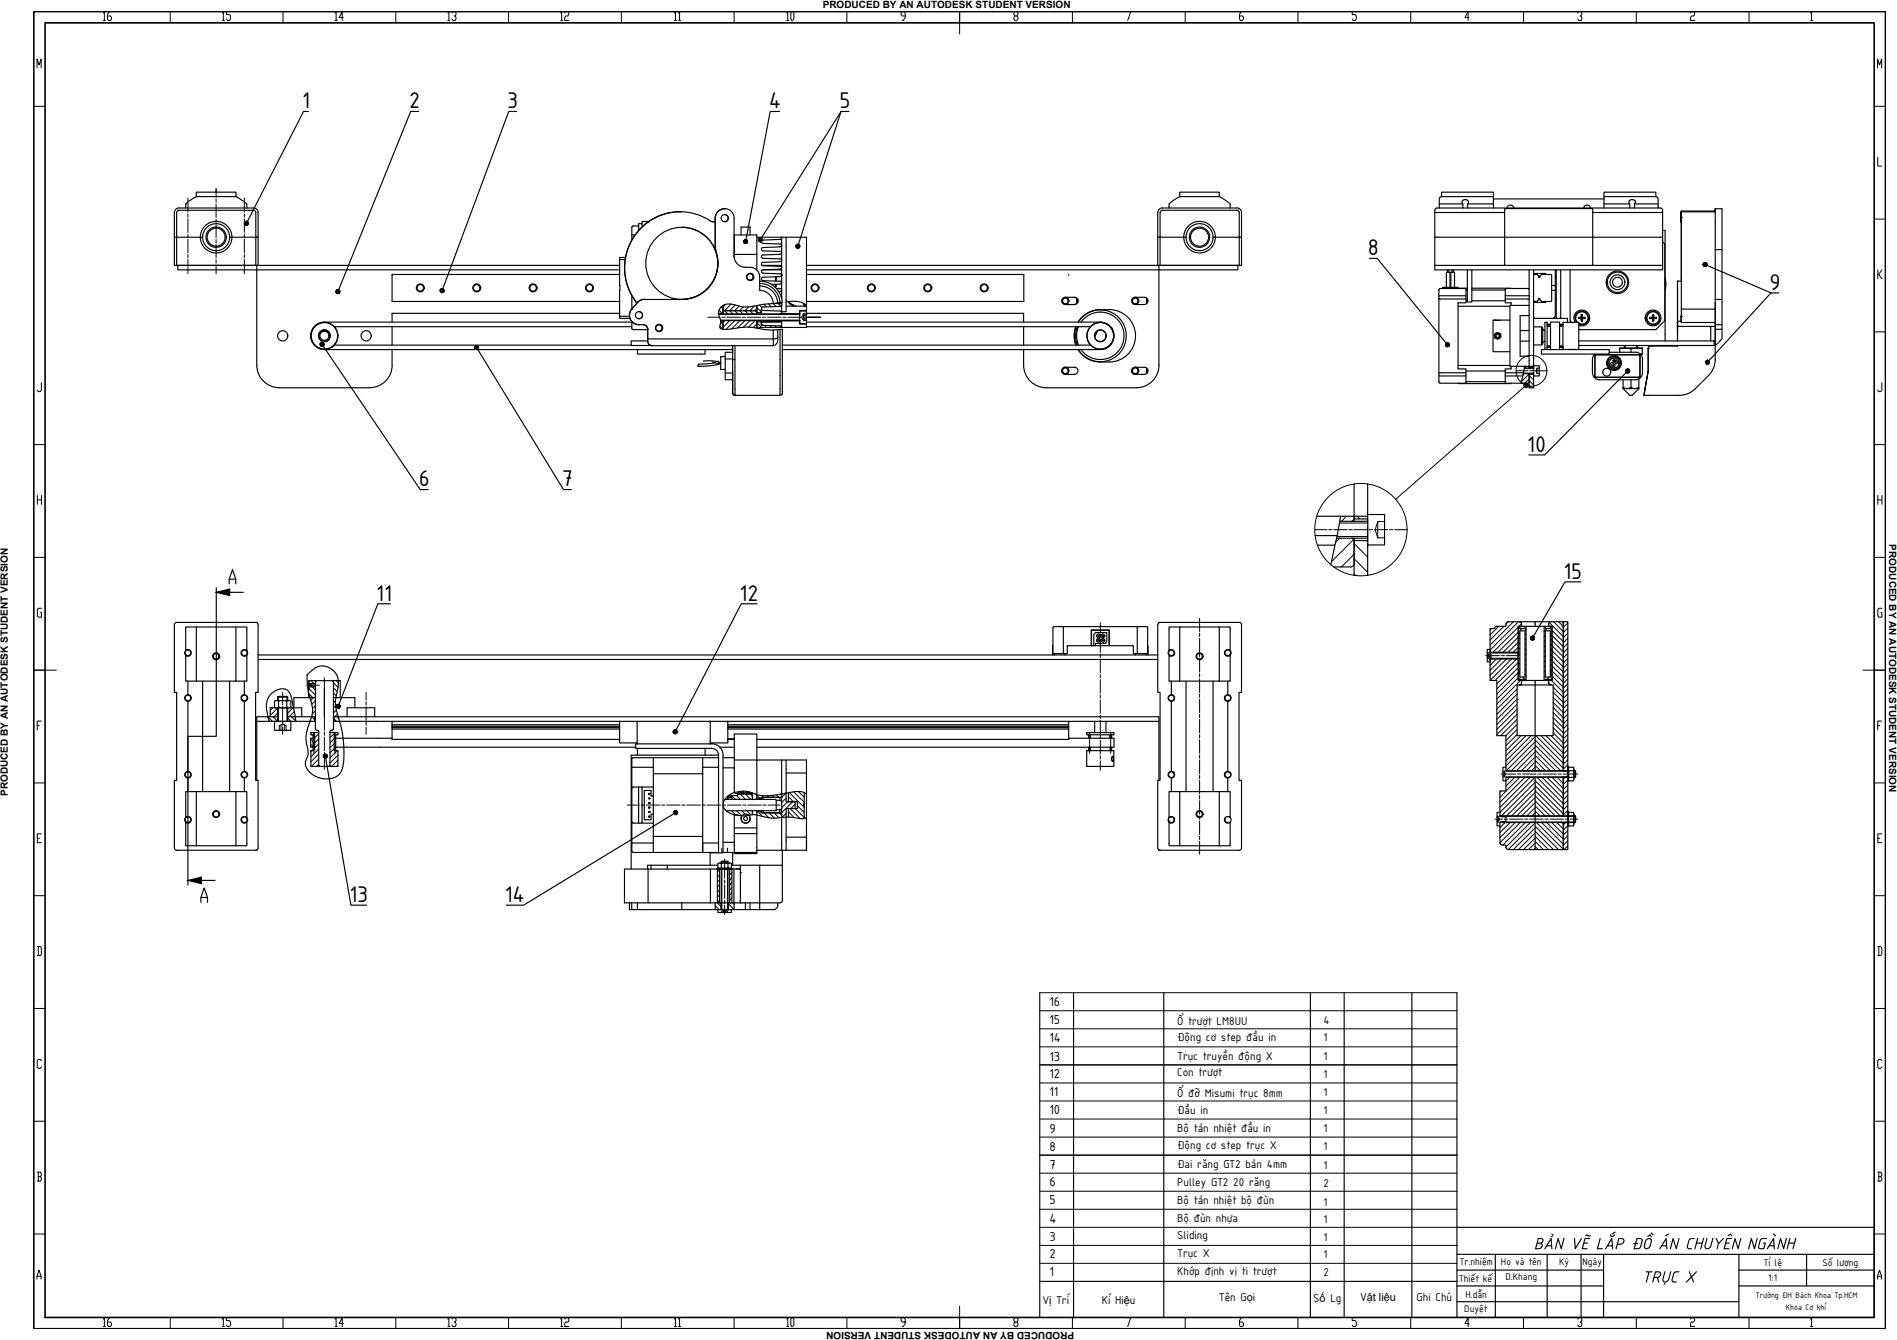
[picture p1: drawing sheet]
<svg xmlns="http://www.w3.org/2000/svg" width="841mm" height="594mm" viewBox="0 0 841 594" stroke-linecap="round" stroke-linejoin="round" font-family="sans-serif">
<defs><g id="words">
<g font-size="10.9">
<text x="133.9" y="48">1</text>
<text x="181.4" y="48">2</text>
<text x="224.8" y="48">3</text>
<text x="340.8" y="48">4</text>
<text x="372.2" y="48">5</text>
<text x="606.4" y="113.1">8</text>
<text x="784.5" y="128.5">9</text>
<text x="677.1" y="200.3">10</text>
<text x="185.6" y="215.7">6</text>
<text x="249.1" y="215.7">7</text>
<text x="693.1" y="256.6">15</text>
<text x="166.8" y="266.3">11</text>
<text x="327.9" y="266.3">12</text>
<text x="154.9" y="399.9">13</text>
<text x="223.8" y="399.9">14</text>
</g>
<g font-size="7.8">
<text x="679.9" y="553.9">BẢN VẼ LẮP ĐỒ ÁN CHUYÊN NGÀNH</text>
<text x="727.8" y="568.6">TRỤC X</text>
</g>
<g font-size="7.5">
<text x="50.4" y="10.2" transform="rotate(-90 50.4 10.2)">16</text>
<text x="203.2" y="10.2" transform="rotate(-90 203.2 10.2)">13</text>
<text x="50.4" y="589.5" transform="rotate(-90 50.4 589.5)">16</text>
<text x="203.2" y="589.5" transform="rotate(-90 203.2 589.5)">13</text>
</g>
<g font-size="7.1">
<text x="103" y="10.2" transform="rotate(-90 103 10.2)">15</text>
<text x="153.1" y="10.2" transform="rotate(-90 153.1 10.2)">14</text>
<text x="252.9" y="10.2" transform="rotate(-90 252.9 10.2)">12</text>
<text x="103" y="589.5" transform="rotate(-90 103 589.5)">15</text>
<text x="153.1" y="589.5" transform="rotate(-90 153.1 589.5)">14</text>
<text x="252.9" y="589.5" transform="rotate(-90 252.9 589.5)">12</text>
</g>
<g font-size="6.6">
<text x="352.8" y="10.2" transform="rotate(-90 352.8 10.2)">10</text>
<text x="352.8" y="589.5" transform="rotate(-90 352.8 589.5)">10</text>
</g>
<g font-size="6.2">
<text x="302.7" y="10.2" transform="rotate(-90 302.7 10.2)">11</text>
<text x="465.2" y="445.9">16</text>
<text x="465.2" y="453.9">15</text>
<text x="465.2" y="462.1">14</text>
<text x="465.2" y="470.3">13</text>
<text x="465.2" y="478">12</text>
<text x="465.2" y="485.8">11</text>
<text x="465.2" y="494">10</text>
<text x="465.2" y="502.2">9</text>
<text x="465.2" y="510.2">8</text>
<text x="465.2" y="518">7</text>
<text x="465.2" y="525.9">6</text>
<text x="465.2" y="533.8">5</text>
<text x="465.2" y="542.1">4</text>
<text x="465.2" y="550.1">3</text>
<text x="465.2" y="557.9">2</text>
<text x="465.2" y="565.8">1</text>
<text x="302.7" y="589.5" transform="rotate(-90 302.7 589.5)">11</text>
</g>
<g font-size="5.4">
<text x="521.9" y="454.3">Ổ trượt LM8UU</text>
<text x="586.8" y="454.1">4</text>
<text x="521.9" y="461.7">Động cơ step đầu in</text>
<text x="586.8" y="461.7">1</text>
<text x="522.1" y="469.7">Trục truyền động X</text>
<text x="586.8" y="470">1</text>
<text x="521.9" y="477.2">Con trượt</text>
<text x="586.8" y="477.9">1</text>
<text x="586.8" y="486">1</text>
<text x="521.9" y="486.2">Ổ đỡ Misumi trục 8mm</text>
<text x="521.9" y="494">Đầu in</text>
<text x="586.8" y="493.9">1</text>
<text x="521.9" y="501.8">Bộ tản nhiệt đầu in</text>
<text x="586.8" y="501.9">1</text>
<text x="521.9" y="509.5">Động cơ step trục X</text>
<text x="586.8" y="509.9">1</text>
<text x="521.9" y="517.9">Đai răng GT2 bản 4mm</text>
<text x="586.8" y="518">1</text>
<text x="521.9" y="525.9">Pulley GT2 20 răng</text>
<text x="586.8" y="526.1">2</text>
<text x="521.9" y="533.7">Bộ tản nhiệt bộ đùn</text>
<text x="586.8" y="534.5">1</text>
<text x="521.9" y="541.8">Bộ đùn nhựa</text>
<text x="586.8" y="542.2">1</text>
<text x="521.9" y="549.2">Sliding</text>
<text x="586.8" y="550.1">1</text>
<text x="522.1" y="557.4">Trục X</text>
<text x="586.8" y="557.7">1</text>
<text x="521.9" y="565.1">Khớp định vị ti trượt</text>
<text x="586.8" y="565.9">2</text>
<text x="462.4" y="577.9">Vị Trí</text>
<text x="488.4" y="577.9">Kí Hiệu</text>
<text x="540.5" y="576.9">Tên Gọi</text>
<text x="582.2" y="577.2">Số Lg</text>
<text x="603.1" y="576.9">Vật liệu</text>
<text x="628.1" y="576.8">Ghi Chú</text>
</g>
<g font-size="4.7">
<text x="647.1" y="560.9">Tr.nhiệm</text>
<text x="665.4" y="560.9">Họ và tên</text>
<text x="691.2" y="560.8">Ký</text>
<text x="701.6" y="560.8">Ngày</text>
<text x="782" y="561.3">Tỉ lệ</text>
<text x="808" y="561.1">Số lượng</text>
<text x="646.9" y="568.6">Thiết kế</text>
<text x="667.4" y="567.7">D.Khang</text>
<text x="784" y="568.1">1:1</text>
<text x="649.6" y="575.5">H.dẫn</text>
<text x="649.2" y="581.8">Duyệt</text>
</g>
<g font-size="4.4">
<text x="364.7" y="3.6">PRODUCED BY AN AUTODESK STUDENT VERSION</text>
<text x="837.5" y="241.4" transform="rotate(90 837.5 241.4)">PRODUCED BY AN AUTODESK STUDENT VERSION</text>
<text x="3.5" y="352.9" transform="rotate(-90 3.5 352.9)">PRODUCED BY AN AUTODESK STUDENT VERSION</text>
<text x="476.2" y="590.6" transform="rotate(-180 476.2 590.6)">PRODUCED BY AN AUTODESK STUDENT VERSION</text>
</g>
<g font-size="3.9">
<text x="778.4" y="575.5">Trường ĐH Bách Khoa Tp.HCM</text>
<text x="791.7" y="580.6">Khoa Cơ khí</text>
</g>
</g></defs>
<!-- layer: AM_0 -->
<path d="M476 440.1v144M516 440.1v144M580.9 440.1v144M595.9 440.1v144M625.9 440.1v144M461 568.1h184.9" fill="none" stroke="#000" stroke-width=".51"/>
<!-- layer: AM_4 -->
<g fill="none" stroke="#000" stroke-width=".44">
<path d="M461 448.1h184.9M461 440.1h184.9M461 456.1h184.9M461 472.1h184.9M461 464.1h184.9M461 496.1h184.9M461 488.1h184.9M461 480.1h184.9M461 512.1h184.9M461 504.1h184.9M461 536.1h184.9M461 528.1h184.9"/>
<path d="M461 520.1h184.9M461 552.1h184.9M461 544.1h184.9M461 560.1h184.9"/>
</g>
<!-- layer: 0 -->
<path d="M15 5.1h820.9v584h-820.9zM20 10.1h810.9v574h-810.9z" fill="none" stroke="#000" stroke-width=".72"/>
<g fill="none" stroke="#000" stroke-width=".44">
<path d="M75.5 5.1v5M125.5 5.1v5M175.5 5.1v5M225.5 5.1v5M275.5 5.1v5M325.5 5.1v5M375.5 5.1v5M400 5.1l-.5 .7 .5 1.3h1.3M400.9 5.1l.4 .7v2l-.9 1.3h-.4M425.4 5.1v10M450 5.1l-.5 .7 .5 1.3M450.8 5.1l.5 1.3-.5 .7h-.8l-.5 .7 .5 1.3h.8l.5-.7-.5-1.3"/>
<path d="M475.4 5.1v5M501.3 5.1l-1.3 4M525.4 5.1v5M550.4 5.1l-.9 1.3v2l.5 .7h.8l.5-1.3-.5-.7h-1.3M575.4 5.1v5M599.5 5.1v1.3h1.3l.5 .7v1.3l-.5 .7h-.9l-.4-.7M625.4 5.1v5M651.3 7.8h-1.8l1.3-2.7 .1 4M675.4 5.1v5M699.9 5.1l-.4 .7M700.9 5.1l.4 1.3-.4 .7h-.5M700.9 7.1l.4 .7-.4 1.3h-1l-.4-.7"/>
<path d="M725.4 5.1v5M749.9 5.1l-.4 .7M750.9 5.1l.4 1.3-.4 .7h-1l-.4 .7v1.3h1.8M775.4 5.1v5M802.7 5.8l.4-.7v4M802.7 9.1h.9M16.4 30.1v-3.9l.9 2.6 .9-2.6v3.9M832.4 30.1v-3.9l.9 2.6 .9-2.6v3.9M15 47.1h5M830.9 47.1h5M832.5 69.7v3.9h1.8M830.9 97.1h5"/>
<path d="M832.5 119.6v4M834.3 119.6l-1.3 2h-.5M833 121.6l1.3 2M830.9 147.1h5M18.3 169.6v3.3l-.4 .7h-.9l-.5-.7M676.6 170.8l-57.9 50.6M834.3 169.6v3.3l-.5 .7h-.8l-.5-.7M15 197.1h5M830.9 197.1h5M16.6 219.6v4M18.4 219.6v4M832.5 219.6v4"/>
<path d="M834.3 219.6v4M16.6 221.6h1.8M832.5 221.6h1.8M15 247.1h5M830.9 247.1h5M18.4 269.7h-1.4l-.4 .6v2.7l.4 .6h1.4v-2h-.5M834.3 269.7h-1.3l-.5 .6v2.7l.5 .6h1.3v-2h-.4M15 297.1h10M825.9 297.1h10M18.3 319.7h-1.8v3.9M834.3 319.7h-1.8v3.9M16.5 321.6h.9"/>
<path d="M832.5 321.6h.9M15 347.1h5M830.9 347.1h5M16.6 371.7h.9M18.4 369.7h-1.8v3.9h1.8M832.5 371.7h1M834.3 369.7h-1.8v3.9h1.8M15 397.1h5M830.9 397.1h5M16.5 419.7h1.4l.4 .6v2.7l-.4 .6h-1.4M17 419.7v3.9M832.5 419.7h1.3l.5 .6v2.7l-.5 .6h-1.3"/>
<path d="M833 419.7v3.9M15 447.1h5M830.9 447.1h5M18.3 470.3l-.4-.6h-.9l-.5 .6v2.7l.5 .6h.9l.4-.6M834.3 470.3l-.5-.6h-.8l-.5 .6v2.7l.5 .6h.8l.5-.6M15 497.1h5M830.9 497.1h5M16.5 519.7h1.4l.4 .6-.4 1.3M17 519.7v3.9M832.5 519.7h1.3l.5 .6-.5 1.3M833 519.7v3.9M17 521.6h.9l.4 1.4-.4 .6h-1.4"/>
<path d="M833 521.6h.8l.5 .7v.7l-.5 .6h-1.3M15 547.1h5M830.9 547.1h5M16.4 567.1v-1.3l.9-2.7 .9 2.7v1.3M16.4 565.8h1.8M425.4 579.1v10M832.4 567.1v-1.3l.9-2.7 .9 2.7v1.3M832.4 565.8h1.8M75.5 584.1v5M125.5 584.1v5M175.5 584.1v5M225.5 584.1v5"/>
<path d="M275.5 584.1v5M325.5 584.1v5M375.5 584.1v5M401.3 586.1h-1.3l-.5-.6v-.7l.5-.6h.9l.4 .6v2l-.9 1.3h-.4M450 586.1l-.5-.6v-.7l.5-.6h.8l.5 .6v.7l-.5 .6h-.8l-.5 .7v.7l.5 .6h.8l.5-.6-.5-1.4M475.4 584.1v5M499.5 584.2h1.8l-1.3 3.9M525.4 584.1v5M550.8 584.2h-.4l-.9 1.3v2l.5 .6h.8l.5-.6v-.7l-.5-.7h-1.3M575.4 584.1v5M601.3 584.2h-1.8v1.3h1.3l.5 .6v1.4l-.5 .6h-.9l-.4-.6M625.4 584.1v5"/>
<path d="M651.3 586.8h-1.8l1.4-2.6v3.9M675.4 584.1v5M699.5 584.8l.4-.6h1l.4 1.3-.4 .6h-.5M700.9 586.1l.4 .7-.4 1.3h-1l-.4-.6M725.4 584.1v5M749.5 584.8l.4-.6h1l.4 .6-.4 1.3h-1l-.4 .7v1.3h1.8M775.4 584.1v5M802.7 584.8l.4-.6v3.9M802.7 588.1h.9"/>
</g>
<!-- layer: Net dam -->
<g fill="none" stroke="#000" stroke-width=".51">
<path d="M77.3 94.2v11h1v12.5M77.3 94.2l.6-1.4 1.4-.6h33.1l1 .2 .8 .8 .2 1v11h-1v-11l-.6-.9-33.5-.1-.6 .3-.3 .7-.1 11h10.5M87 85.2h17.6v2h-17.6zM87.1 87.2l-4.8 3.2v1.8M104.6 87.2l4.8 3.3v1.7M287.3 98.4a25 25 0 0 0-5.1 35.7M287.7 98.2h-3.1v1M301.5 93.9a24.3 24.3 0 0 0-14.2 4.5M316.1 98.4l1-.3-1.3 .2a24.9 24.9 0 0 0-28.5 .1M317.1 96.7v14M321.3 92.5a4.2 4.2 0 0 0-4.2 4.2M321.3 95.1l.9 .3 .7 1.3"/>
<path d="M322.9 96.7a1.59 1.59 0 0 1-1.6 1.6M325.5 96.7v16.8a5 5 0 0 0 5 5M325.5 96.7a4.2 4.2 0 0 0-4.2-4.2 4.2 4.2 0 0 0-4.2 4.2M514.3 94.2v11h10.5M515.3 93.2h33.1l.7 .3 .3 .7v11h-10.6M515.3 92.2h33.1l1 .2 .7 .8 .3 1v11h-1v12.5M515.3 93.2l-.7 .3-.3 .7M515.3 92.2l-1.4 .6-.6 1.4v11h1v12.5h35.1M523 85.2h17.6v2h-17.6zM523 87.2l-4.7 3.2v1.8M540.6 87.2l4.8 3.3v1.7M636.1 93.2v1h31v11h-31v-11"/>
<path d="M636.1 93.2l.3-.7 .7-.3h99l.9 .6 .1 1.4M638.1 90.4h10.4M639.1 87.2l-1 .7v4.3M639.1 87.2v-2h23v2M639.1 87.2h23M648.5 92.2v-1.8l-.3-1.1 .3-.5 .9-.3 1 .1 .6 .7-.3 1.1v1.8M662.1 87.2v3.2h-11.4M662.1 90.4v1.8M662.1 88.2h49M667.1 94.2v-1.7h39v1.7h31v11h-31v-11M668.1 92.2l.3-.7 1-.6 1.2 .3 .5 1M702.1 92.2l.3-.8 1.1-.5 1 .3 .6 1"/>
<path d="M711.1 87.2v-2h23v2M711.1 90.4h11.4M711.1 90.4v1.8M722.5 92.2v-1.8l-.3-1.1 .3-.5 .8-.3 1.2 .2 .5 .6-.3 1.1v1.8M724.7 90.4h10.4M734.1 87.2h-23v3.2M734.1 87.2l1 .7v4.3M745.4 94.5v4.5zM745.4 93.6h15M760.4 93.6v43.4M760.4 93.6v-1v1.3h-15M760.4 92.6h3v18.1"/>
<path d="M77.3 105.2v12.5h1M78.8 117.7h35v1.9h-35zM88.8 105.2h1M89.8 105.1a6 6 0 0 1 6-5.9 6 6 0 0 1 6 5.9M89.8 105.1a6 6 0 0 0 6 6 6 6 0 0 0 6-6M101.8 105.2h11.6v12.5h-35.1M114.4 105.2v12.5h-.6M114.4 117.7h160.3M274.2 119.6h-160.4v42.3M274.7 115.1v25.1h4.4M274.7 115.1h2.5M277.3 114.1h-2.6v1"/>
<path d="M280.1 104.2h1.5M280.1 100.7v5.7M283.1 100.2h-2.5l-.4 .5M284.6 100.6v-1.4h-1.5v3v-1.5M302.3 100.8a16 16 0 0 1 15.4 11.7M317.1 110.7a16 16 0 0 1-14.8 22.1l-16.7-.1-1.7 .4-1.3 1M318.2 115.5l.1 1.3M325.5 104.5h.1M325.5 109h.1M325.5 114.3v-10.1h10v15.4M325.5 112.8h10M328.5 104.2v-3.5h4v3.5"/>
<path d="M330.5 118.5a4.9 4.9 0 0 1 6.2 3.5l.1 .8M335.5 105.2h11l-.2 .7-.5 .2M337.8 117.7h8.7M338 119.6h8.5M338.3 107.9l7.4 .3M338.3 111.2l7.4 .3M345.7 106.1l-7.4 .3a.74 .74 0 0 0-.7 .7 .74 .74 0 0 0 .7 .8M345.7 109.4l-7.4 .3a.74 .74 0 0 0-.7 .7 .74 .74 0 0 0 .7 .8M345.7 112.7l-7.4 .3a.74 .74 0 0 0-.7 .7 .74 .74 0 0 0 .7 .8l7.4 .3M345.7 116l-7.4 .3a.74 .74 0 0 0-.7 .7 .74 .74 0 0 0 .7 .8l7.4 .3M345.7 119.4l-7.4 .2a.74 .74 0 0 0-.7 .8 .74 .74 0 0 0 .7 .7M345.8 108.1a.65 .65 0 0 1 .8 .7 .65 .65 0 0 1-.8 .6"/>
<path d="M345.8 111.4a.65 .65 0 0 1 .8 .7 .65 .65 0 0 1-.8 .6M345.8 114.7l.8 .6M345.8 118a.65 .65 0 0 1 .8 .7 .65 .65 0 0 1-.8 .6M346.5 115.3l-.7 .7M346.5 105.3l2-.1v28M346.5 105.5v26.8M348.5 105.2h9v30.4l-1.3-1.1-1.5-.6-2.2-.3-4 .2v-.8M357.5 119.6h156.3v42.3M357.5 117.7h156.3M513.3 105.2v12.5M513.8 117.7h35v1.9h-35zM524.8 105.1a7 7 0 0 1 7-7 7 7 0 0 1 7 7"/>
<path d="M524.8 105.1a7 7 0 0 0 7 7.1 7 7 0 0 0 7-7.1M524.8 105.2h1M525.8 105.1a6 6 0 0 1 6-5.9 6 6 0 0 1 6 5.9M525.8 105.1a6 6 0 0 0 6 6 6 6 0 0 0 6-6M537.8 105.2h1M550.4 105.2v12.5h-1M636.1 117.7v1.9h101v-1.9M636.1 105.2v12.5h31v-12.5h39v12.5h31v-12.5M641.8 119.6v1.1M642.3 119.6v1.1M643.8 119.6v1.1M644.3 119.6v1.1"/>
<path d="M650.5 119.6v14.3h2v-14.3M667.1 117.7h39M677.9 119.6v43.3M679.9 119.6v47.3M689.5 119.6v7h-1.6M689.9 119.6v21.6h2v-21.6M696.1 119.6v22.4M737.1 102.2h1.1v48.9M737.1 107.2l.8 .8M737.9 108l.2 34-3.9 4M760.4 110.7h3v22.1M274.7 121.7h-100.9v12h100.9"/>
<path d="M274.7 138.9h-100.9v3.9M280.1 137a4.2 4.2 0 0 0-.7 4.5 4.2 4.2 0 0 0 3.9 2.4h1.8M280.1 131.1v5.9M282.1 134.1l.2 .3M282.6 134.2l-2.5 2.8zM283.3 138.1l.9 .4 .7 1.2M284.9 139.7a1.59 1.59 0 0 1-1.6 1.6M318.6 139.2h35.9M320.5 139.2v-1.5h15v1.5M332.5 121.3a1.42 1.42 0 0 1 1.5 1.5 1.42 1.42 0 0 1-1.5 1.4M332.5 121.2a1.59 1.59 0 0 1 1.6 1.6 1.59 1.59 0 0 1-1.6 1.5M335.5 135.6v3.1h2l.1-1.5 .6 .4 7.9 .3 .4 .8-.8 .5"/>
<path d="M335.5 135.5v2.2h-15v-2.3v3.6h-1.9v-.4M336.8 122.7v6a6 6 0 0 1 6 5.9M336.8 125.7a9 9 0 0 1 9 8.5M336.8 124.6a9.9 9.9 0 0 1 10 9.4l-1 .2M336.8 126.8a8 8 0 0 1 8 7.5M337.5 138.7v.5M338.3 121.1l7.4 .3M338.3 124.4l7.4 .3M342.8 134.6l-5.4 .5a20.1 20.1 0 0 1-13.4-.3h-.7a4.3 4.3 0 0 0-4.2 2.1 4.3 4.3 0 0 0 .2 4.7l.2 1.1-.3 1.5a1.42 1.42 0 0 0 .4 1.6 1.42 1.42 0 0 0 1.6 .3l10.9-1.1 7.1 1.1 3.6 .2M343.5 134.5l2.2 .1M343.8 126v1.2h-.3M343.8 122.7v1.9"/>
<path d="M343.9 122.7l.2 1.9M344.1 126v1.1l-.3 .1M344.2 127.9l1.5 .1M344.8 134.3l-2 .3M345.7 122.7l-7.4 .2a.74 .74 0 0 0-.7 .8 .74 .74 0 0 0 .7 .7M345.7 135.9l-7.4 .2-.6 .3-.1 .7M345.7 126l-3.7 .1M345.7 129.3h-.5M345.8 121.4a.65 .65 0 0 1 .8 .6 .65 .65 0 0 1-.8 .6M345.8 124.7a.65 .65 0 0 1 .8 .6 .65 .65 0 0 1-.8 .6M345.8 128a.65 .65 0 0 1 .8 .6 .65 .65 0 0 1-.8 .6M345.8 134.6a.65 .65 0 0 1 .8 .6 .65 .65 0 0 1-.8 .6"/>
<path d="M345.8 134.2l-1 .1M346.3 138.9h.2M346.3 131.4l.2 .7M346.4 121.7h.1M346.5 134.1v5.1M348.5 135.7v2.5h-2M348.5 135.7h9v3.5M348.5 133.8v1.9M349.6 133.7l.6 1.1 1.8 .9M349.8 133.7l.6 .8 2.5 1.2M356.4 134.6v1.1M356.5 134.7v1"/>
<path d="M357.5 138l-3-.1-.1 1.3M357.5 137.6h-3v6.1h3M357.5 138.9h96.3v3.9M357.5 121.7h96.4v12h-96.4M472.3 131.8h4a1.59 1.59 0 0 1 1.6 1.6 1.59 1.59 0 0 1-1.6 1.6h-4M472.3 131.8a1.59 1.59 0 0 0-1.6 1.6 1.59 1.59 0 0 0 1.6 1.6M473.8 121.7v.3M477.2 132.1l.1 .4M477.6 132.6h-.3v2.1M477.8 132.9v1.1M487.8 137.3h4M487.8 137.3a11.6 11.6 0 0 0-9.9 5.5"/>
<path d="M491.8 137.3a11.6 11.6 0 0 1 11.6 11.6 11.6 11.6 0 0 1-11.6 11.6h-4a11.6 11.6 0 0 1-9.9-5.5M502.4 132.1l.9-.3h4a1.59 1.59 0 0 1 1.6 1.6 1.59 1.59 0 0 1-1.6 1.6h-4a1.59 1.59 0 0 1-1.5-1.1 1.59 1.59 0 0 1 .6-1.8zM508.3 132.1v.4M508.3 132.6v2.1M508.3 132.6h.3M508.8 132.9v1.1M637.9 128.4v4.2h12v-1.5h-12M637.9 132.6v32.7h12v-1.8h-3.5v-1.5M638 128.4l.5-.5h11.4v3.2M641.2 127.4v-6.7h1.6v6.7M643.2 127.4v-6.7h1.7v6.7M646.4 127.8v-.4h-6.8v.5"/>
<path d="M646.4 135.8h23M646.4 127.8v.1M646.4 127.8h4.1M649.9 132.6v1.7h-3.5v27.7M649.9 133.4h.6M649.9 128.6h.6M652.5 127.8l17.4 .1M652.5 133.4h14.8M652.5 128.6h14.8M677.9 132.6h-10.6v1.7h2.6v1.1M677.9 131.1h-10.6v1.5M677.9 128.4l-.5-.5h-10.1v3.2"/>
<path d="M677.9 139.9h-4v18h4M677.9 135.4h-8.5v27h8.5M679.9 121.3h5.4v.4M679.9 121.7h.3M679.9 133.7h.3M681.5 121.7h-1.3l-.3 .3M681.5 121.6l.6 .7M682.1 122.3v.7h.6v-.7M683.4 121.6l-.7 .7M683.4 121.7h4.2l.3 .3v11.4l-.3 .3h-4.2l-.7-.7v-.7h-.6v.7l-.6 .6-1.3 .1-.3-.3M685.3 133.7v.4h-5.4M687.9 128.7h1.6"/>
<path d="M689.5 126.6v13.6l-.9 1h-8.3M689.5 132.6h.4M689.5 122.8h.4M738.2 123.7l.4 2-.4 2.7M743.7 124.6h1.7v-31v49.3v-3v2.5M745.4 137h15v6M760.4 134.4v18.9l3-3v-4.3M760.4 132.8h3v11.1h-3M143.8 155h138.8M143.8 154.9v.1M143.8 142.8a6.1 6.1 0 0 0-6 6.1 6.1 6.1 0 0 0 6 6.1M145.4 154.7l-.3 .1"/>
<path d="M146.1 147.9a2.52 2.52 0 0 0-3.3-1.3 2.52 2.52 0 0 0-1.3 3.3M147.2 153.9l-.2 .1M148.2 153h131.6M148.2 144.8h131.9M173.8 144.8v8.2M173.8 155v6.9M274.7 140.2v1h4.6M280.1 142.8l-136.3 .1M280.1 142.6v3.1M280.2 145.7l.4 .4h6.5M282.6 155h30v2h-30zM285.1 143.9l1.5 .6 .5 1.5"/>
<path d="M292.2 144a1.42 1.42 0 0 1 1.4 1.4 1.42 1.42 0 0 1-1.4 1.4M292.2 143.8l.9 .3 .7 1.3M293.8 145.4a1.59 1.59 0 0 1-1.6 1.6M312.6 155h12.2M319.4 142.2h35.1M320.5 142.2v3.8v-3.6h-1M321.5 159.1v9.3h3.3M321.5 158.1h-2v5.7h2M321.5 159.1h3.3M324.8 156.2h-3.3v2.9M324.8 154.6v1.6M324.8 153.3v6.1"/>
<path d="M325.8 159.4h-1v14.9v-9.8M325.8 153.3l.1 22M335.5 142.2v3.3M337.5 142.7h-2v2.5h10.8M337.5 142.2v2h.5l-.5-.7 .7-.8 7.7-.2 .4-.3M337.9 142.8h8.6M338 144.1l7.7 .4M342.8 146.3v4h-55.7v-4.3v5.3v-4.7v4.5h-7.3v2.1h8.7M342.8 146.3l2-.2-.2 5.5-.9 1.3-.9 .3M344.7 146.1h1.1v29.2h-20M344.8 149.4l-.8 .7-1.2 .2v3h-53.6l-1.5-.6-.6-1.5M345.8 144.5l.7 .4"/>
<path d="M345.8 146.1l1-.1v28.3l-.2 .6-.8 .4M346.5 144.8h.1M346.5 144.9l-.2 .2M346.8 155h141M346.8 153h136.6M354.4 142.1l.1 .1M354.5 142.3v1.1l3-.1M357.5 142.1v3.1h-11v-3M357.5 144.8h125.9M357.5 142.8h130.3M453.8 144.8v8.2M453.8 155v6.9"/>
<path d="M477 144.8a11.6 11.6 0 0 0 0 8.2M477.1 144.8a11.5 11.5 0 0 0 0 8.2M477.6 144.8a11 11 0 0 0 0 8.2M478.1 142.8a11.5 11.5 0 0 1 17.2-2.6 11.5 11.5 0 0 1 0 17.4 11.5 11.5 0 0 1-17.2-2.6M478.1 144.8a10.5 10.5 0 0 0 0 8.2M479.3 142.8a10.5 10.5 0 0 1 15.5-1.8 10.5 10.5 0 0 1 0 15.7 10.5 10.5 0 0 1-15.5-1.7M486.6 146.7l-1.2 2.8M487.8 142.8v.1M487.8 154.9v.1M487.8 142.8a6.1 6.1 0 0 1 6.1 6.1 6.1 6.1 0 0 1-6.1 6.1M492.8 145.5l.1 .2M493.6 147.3v.3"/>
<path d="M662.4 141.9l.3 .1M662.7 141.9h2.4M662.9 149.9h.1M663.2 148.5l.7-.4 .8 .4v.8l-.8 .5-.7-.5zM663.9 147.5v.2M663.9 150.1v.3M669.4 141.9h-7.5v14h7.5M673.9 151.2h4M673.9 146.6h4M679.9 144.9h3.5M679.9 141l.4 .2M679.9 140.8l.4 .4"/>
<path d="M683.4 144.9l.5 .5v7l-.5 .5h-3.5M683.4 144.9v8M684 145.9l.2 .4 .7 .1M684.9 151.4l-.7 .1-.2 .4M685.1 154.9l28.3 .1v2h-30v-2h2M685.1 142.9h.7M685.1 142.9v12M685.8 142.9v12M685.9 144h1.5M685.9 144.5h1.5M685.9 153.3h1.5M685.9 143.9h1.5"/>
<path d="M685.9 153.9h1.5M687.4 155v-12.2h4v12.2M689.9 141l-1.3 .2M691.4 144h1.5M691.4 144.5h1.5M691.4 153.3h1.5M691.4 143.9h1.5M691.4 153.9h1.5M691.9 141.2h3v1.7M693.1 142.9h6.7M693.1 142.9v12M696.1 141.9l.2 .4"/>
<path d="M696.2 142.3l.6 .6M698.3 140.9l.2 .3M698.4 142.9l-.5-1-.1-1.5 1.1-2 1.9-.9 1.5 .1 1.2 .6 1.1 1.7 .2 1.3-.4 1.4-1.8 1.6-1.9 .3-.8-.3M699 142.9a2.98 2.98 0 0 1 1.4-4.8 2.98 2.98 0 0 1 3.9 3.1 2.98 2.98 0 0 1-4.3 2.4M699.4 142.9a2.73 2.73 0 0 1 1-4.5 2.73 2.73 0 0 1 3.6 2.8 2.73 2.73 0 0 1-4 2.1M699.8 140.7h1.2v-1.2h.5v1.2h1.3v.5h-1.3v1.3h-.5v-1.3h-1.2zM699.8 142.9v12M699.9 151.1h60v2.1h-60M700 146l33.9 .1M701 143.7l.2 .2M701 140.7h.5v.5h-.5zM707.1 157.3h20v10h-20z"/>
<path d="M707.1 157.4h20M713.4 156.2l11.8-.1 1.9 .7 .8 1 .3 1.3v6.2l-.7 1.9-1 .8-1.3 .4-16.2-.1-1.3-.3-1.4-1.3-.3-1.4v-6.2l.9-2.1M718.1 154.4l9.7-.1 .3 .3-1.9-.2-8.1 .2zM718.1 154.6v1.6M720.5 153.2v1.1M723.1 154.6v1.6M725.7 153.2v1.1M727.1 157.5l-.1 9.7-19.7 .1-.2-.3M728.1 154.6v2.3l-.9 .1M728.1 156.9v.3l-.6 .1M730.7 154.5v10M731.4 140.7h1.2v-1.2h.6v1.2h1.2v.5h-1.2v1.3h-.6v-1.3h-1.2z"/>
<path d="M731.8 153.4l-.9 .4-.2 .7M731.8 153.4l-.8 .3-.3 .8M732.6 140.7h.6v.5h-.6zM732.6 140.6l-.1 .1M733.2 143.7l-.3 .2M734.3 146l-.4 .1M735.9 140.9l-.3 .3M743.7 144.7v-20.1v26.5v-6.4h16.7M743.7 144v2.8zM743.7 153.2v.2h-11.9M743.7 142.4h1.7M745.3 142.1v.3z"/>
<path d="M745.4 143h15M758.4 144.7v6.4M760.4 143v8.1h-.5M760.4 151.1v8.3a10 10 0 0 1-2.9 7.1M763.4 143.9v2.1h-3M113.8 161.9a10.1 10.1 0 0 0 10 10h40.1a10 10 0 0 0 10-10M309.7 161.5l-.2 .9zM311.8 160.1l3.5-.2 3.4 .4-.1 1-2.8-.8M317 160.8l-7.3 .7M318.6 160.8h.9M319.5 161.2h-.9l.1 .4-3.4 .5-5.8 .3M321.5 165.4h3.3"/>
<path d="M324.9 174.3l.3 .7 .7 .3M453.8 161.9a10.1 10.1 0 0 0 10 10h40a10 10 0 0 0 10-10M472.3 162.8h4a1.59 1.59 0 0 1 1.6 1.6 1.59 1.59 0 0 1-1.6 1.6M472.3 166h4M472.3 162.8a1.59 1.59 0 0 0-1.6 1.6 1.59 1.59 0 0 0 1.6 1.6M503.3 166h4M503.3 166a1.59 1.59 0 0 1-1.6-1.6 1.59 1.59 0 0 1 1.6-1.6h4a1.57 1.57 0 0 1 1.6 1.6 1.57 1.57 0 0 1-1.6 1.6M508.3 163.2v2.1M508.3 165.3h.3M508.3 165.3v.4M508.8 163.8v1.2M637.9 165.3l.1 4.1 .5 .5"/>
<path d="M646.4 169.9h23.5M646.4 162h23M649.9 165.3v1.4h-12M649.9 166.7v3.2h-11.5M649.9 164.5h17.4M649.9 169.2h17.4M667.3 165.3v1.4h7.8l.3-1.4M667.3 166.7v3.2h7.2l.6-3.2M669.9 162.4v1.1h-2.6v1.8M674.5 169.9h2.9M675.3 165.7h4.6M675.8 163.2h4.1"/>
<path d="M675.9 162.4l-.5 2.9h-8.1M677.6 163.2l.3-.3v.3M677.6 165.7l.3 .3M677.9 165.7v3.7l-.5 .5M677.9 162.4v.4h2M677.9 166h2v5.9h-2zM677.9 162.4h2M679.9 162.2h2.5v4.5h-2.5M712.3 161h.3M712.6 160.9a2.98 2.98 0 0 0 3 3 2.98 2.98 0 0 0 3-3M712.6 160.9a2.98 2.98 0 0 1 3-2.9 2.98 2.98 0 0 1 3 2.9M715.1 160.2l.6-.6 .9 .3a.69 .69 0 0 1 .4 .8 .69 .69 0 0 1-.6 .5l-.2-.7 .7-.1"/>
<path d="M715.6 161.5l-.5-.4a.58 .58 0 0 0-.9-.1 .58 .58 0 0 0 .2 .9l1.2 .5M718.6 161h.3M719.6 168.4v3.3l1.7 .6h-1.7M719.6 172.3l3 3h1l3-3M719.6 171.7v.6M723.1 171.7l-1.8 .6h5.3M723.1 168.4v3.3M726.6 168v3.7l-1.8 .6-1.7-.6M726.6 171.7v.6M730.7 164.5l-1.7 9.8zM757.5 166.5l-5.9 5.8a10 10 0 0 1-7.1 3h-15.7l.2-1M600.3 214.6v14.3h-16.6"/>
<path d="M606.3 214.6v27.8M592.6 238.6h13.7M592.8 237.5l-1 4.2h-7.8M593.9 231.1h12.4M594.3 228.9l-1.5 8.6h-9.8M599.4 231.1l.9-.9v.9M599.4 238.6l.9 .9M600.3 238.6v11.2l-.3 .9-1.2 .6h-7.6M600.3 228.9v1.2h6M600.3 228.9v1.3M600.3 228.9h6M606.3 228.1h7.5v13.5h-7.5"/>
<path d="M101.6 258.9v-2.1l1.5-4.3 1.4 4.3v2.1M101.6 256.8h2.9M591.8 241.7l-1.8 8.7M600.3 255.1v-15.4h6v15.4M77.3 277v30h1v39h-1v30M87 278v24M95.9 260.6v65.8h-12.6v65.9M95.9 262.6h12M104.6 278v24h-17.6M113.4 275.9h-35.1l-.7 .3-.3 .7M113.4 275.9l.4 .1M113.4 275.9l.7 .3 .3 .7v30.1h-1.1v39h1.1v30l-.3 .7-.7 .3"/>
<path d="M466.8 278.3v11.5h4.6M471.4 277.8h-4.1l-.4 .4M483.9 279.4h7.8v6.9h-6v-1h4.1l.9-.9v-4h-4.9l-.9 .9v5h-1zM504.2 277.8h-32.8v12h1.8v-3.5h10.7M508.8 278.2l-.2-.4h-4.4v12h4M508.8 278.3v11.5h-.6M514.3 275.9l-.5 .2M514.3 275.9h35.1l.7 .3 .3 .7v30.1h-1.1v39h1.1l-.1 30.3-.9 .7h-35.1M514.3 275.9l-.7 .3-.3 .7v30.1h1v39h-1v30l.3 .7 .7 .3M523 278v24M540.6 278v24h-17.6M662.6 278.7h-2v23h3v24.5h4v15.5h27.8"/>
<path d="M663.6 277.7h4l.2-1.4 .9-.7 5.3 .1 .6 .8v1.2M663.6 277.6l-.7 .3-.3 .7M673.6 275.6h7v2.1M673.8 279.7h2.3v20.5h-2.3zM674.6 277.7h-1.5v11.7M674.6 277.7h2M676.1 277.7v1h-2.3v-1l-.7 .2v3h.5v1.1h-.5v15.3h.5v1.1h-.5v3l.3 .3M676.6 277.7h8v24h-8zM680.6 275.6h7M684.6 277.7h2M685.1 279.7h2.2v20.5h-2.2zM685.1 277.7v1h2.2v-1l.8 .2v3h-.5v1.1h.5v15.3h-.5v1.1h.5v3l-.8 .3v-.5h-2.2v.5"/>
<path d="M82.3 288.4a1.46 1.46 0 0 0 0 2.1M109.5 288.5l.3 .7-.3 1.2M114.4 290.4h398.9M114.4 292.4h398.9M136.5 298.8l2.2-1.9 2-1.2 1.5-.5 1.6 .1 2.1 .7 1.6 1 1.6 1.9 .7 1.8 .1 3.6-1.2 6.2v1.8l3.1 13 .6 5v6.3l-.3 2.9-1.1 3-1.9 1.8-2.2 .9h-3.6l-3.7-1.2-2.9-2.4-1.3-2.4v-1.5l1.2-3.4-.9-6 .1-3 2.3-7.4 .5-2.6-.4-3.4-1.8-6.5-.3-6.2zM466.8 286.3l-.2 4.1M467.5 289.8v.6M472.2 289.8v.6M483.8 286.3v-7h8v7M484.9 286.3h.8M491.7 286.3h10.8v3.5h1.7M503.4 289.8v.6"/>
<path d="M508.1 289.8v.6M508.8 286.3l.2 4.1M518.3 288.4a1.46 1.46 0 0 0 0 2.1M545.4 288.5l.4 .7-.4 1.2M660.9 289.2v3M672.8 289.2l.3 .2M673.1 289.2h-12.5v-1.3h-1.3v5.5h1.3v-1.2h12.5M673.1 289.4v2.5l-.3 .3M673.1 289.4h-12.2v2.5h12.2v9.8h1.5M83.3 302v6l.8 .2 .7 .9-.5 1.4-1 .4v31.1l.8 .2 .7 .9-.4 1.4-1.1 .4v6.1M83.3 308a1.46 1.46 0 0 0-1.4 1.4 1.46 1.46 0 0 0 1.4 1.5M87 302h-4.7v-11.5l1.4 .4 .7-.4 .4-.8-.2-.9-.5-.6-1-.2-.8 .4v-10.4h27.1v10.5l-.7-.4h-.8l-.7 .4-.4 .9 .3 .9 .7 .5h1l.6-.4v11.6h-4.8"/>
<path d="M89.8 302v49M101.8 302v49M108.3 302v6l-.9 .3-.6 1.1 .4 1 1.1 .5v31.1l-.9 .4-.6 1 .5 1.1 1 .4v6.1M108.4 308a1.46 1.46 0 0 1 1.4 1.4 1.46 1.46 0 0 1-1.4 1.5M113.8 319.8h9.3M118.8 317.8h-5v28.2M118.8 317.8l.5 2M118.8 317.8l-.7-5.2 1-3.5 1-1.3 1.7-1.4 2.4-1h1.6l1.6 .6 1.5 2.4 2.2 11.4M118.8 317.8h1M119.8 317.8h3.3M119.8 317.8v-4h14v4M121.7 319.8h7.2v4h-7.2z"/>
<path d="M121.7 313.8h7.2M121.7 310.9v2.6M121.7 310.8l1.1-.2 .7 .3M122.6 310.6h5.5M123.1 309.1v1.5M123.1 313.8v6M123.4 308.8h3.8l.4 .3h-4.5zM123.5 313.5l-.7 .2-1.1-.2M127.1 310.9v2.9M127.1 310.9l-1.8-.3-1.8 .3v2.6l1.8 .2 3.7-.2M127.6 317.8v2h-4.5M127.6 317.8h12.2"/>
<path d="M127.6 309.1v1.5M127.6 313.8v4M128.9 310.9v2.6M129 310.8l-1.1-.2-.7 .3M139.6 317.8v2h-12M139.6 319.8h.2M139.8 302.3v21l1 .5M139.8 303h-3v1.5h3M139.8 302.3v-.5h-3v7.5M139.8 309.3h-9.5v4.5M139.8 302.3l.5-.5h7l.5 .5M143.8 301.8v.5"/>
<path d="M143.8 305.3v12.5M147.8 317.8h366v28.2M147.8 309.3h9.5v4.5M147.8 319.8h.3M148.1 317.8v2h126.6M150.8 309.3v-7.5h-3v21.5l-1.5 1 .2 15.5M153.9 317.8v-4h12.2v4M173.8 319.8v8h100.9M282.5 319.8h.2M314.7 319.8l-32.2 .2M314.7 319.8h.2M314.7 319.8l.2 .2"/>
<path d="M322.7 319.8h191.1M473.8 319.8v1.5h-151.1M485.3 319.8v5M490.3 319.8v5M519.3 302v6l.9 .3 .5 .9-.2 1.1-1.2 .6v31.1l.9 .3 .5 .9-.3 1.3-1.1 .4v6.1M519.3 308a1.46 1.46 0 0 0-1.4 1.4 1.46 1.46 0 0 0 1.4 1.5M523 302h-4.7v-11.5l.6 .4 .9-.1 .9-1.1-.1-.9-.5-.6-1-.2-.8 .4v-10.4h27.1v10.5l-.7-.4h-.8l-.7 .4-.4 .8 .3 1 .7 .5 .9 .1 .7-.5v11.6h-4.8M525.8 302v49M537.8 302v49M544.3 302v6l-1 .4-.5 .9 .4 1.1 1.1 .5v31.1l-1.2 .6-.3 1 .5 1 1 .3M544.3 308a1.46 1.46 0 0 1 1.5 1.4 1.46 1.46 0 0 1-1.5 1.5M673.6 303.7h-1v22.5h16v-22.5l-1.4-.1-.6-.6v-1.3h1.5v-24h-1.5v-1.3l1-.8h5.5v66.1"/>
<path d="M673.8 301.7v-.5h2.3v.5M676.1 301.7h-1.5l-.1 1.3-.9 .7h14M676.1 301.7h.5M680.6 301.7v40M684.6 301.7h2M137.8 324.9l.1 .8 1.6 .1v7h-1.5M138 332.8l-.1 6.9 3.9 .1M138.8 327.3h-1.1v4h1.1M138.8 325.8v7M140.8 323.8l.5 .5v15l.5 .5h4l.5-.5M141.3 324.8l-3.5 .1M141.3 339.3l-.1 .5"/>
<path d="M146.3 324.8l3.5 .1M148.8 325.8v7M148.8 327.3h25M148.8 331.3h133M149.7 332.8l.1 6.9-4 .1M149.8 324.9v.8l-1.6 .1v7h1.4M173.8 321.3h100.9M173.8 323.2h100.9M173.8 322h100.9M173.8 322.6h100.9M280.1 336.4v41M282.5 329.4h-7.8v-9.6h7.8l.2 10"/>
<path d="M282.6 331.8v3M289.6 335.9h-9l-.4 .5M289.6 335.9h21.9v7.1M289.6 335.9v13M311.5 335.9h7.1M312.6 331.8v3M314.9 329.4h7.8v-9.6h-7.8l-.2 10M318.5 334.8h-38.7v50.5M318.6 334.8v43.3h1.9v-43.3M318.6 334.8l-.3-1.3-.9-1.1-1.8-.6h-33.8v-2l33.8-.1a5 5 0 0 1 5 5.1M319.1 331.3h6.4M320.5 335.9h5v4.5"/>
<path d="M322.7 323.2h151.1v4.6h-138.3M322.7 322.6h151.1v.6M322.7 327.5h2.8M322.7 327.8h2.8M322.7 322h151.1M325.5 335.9v-10.5h10v11.5h-10M346.5 336.9h2v14.7l-2 .4zM346.5 336.9h-11v15.5M348.5 336.9h9v5.8h-9M473.8 327.3h20.1v4h-158.4M473.8 321.3v1.3M481.8 324.9l.2 .9"/>
<path d="M482 324.8l11.8 .1M482 332.8h11.6M482 324.8l-.2 .1M482 332.8v7M482.8 325.8v1.5M482.8 331.3v1.5M483.4 325.8v1.5M483.4 331.3v1.5M492.1 325.8v1.5M492.2 325.8v1.5M492.2 331.3v1.5M492.7 325.8v1.5"/>
<path d="M492.8 325.8v1.5M492.8 331.3v1.5M493.1 335.5l.3-.1 .2 .6-.2 1.5-.6-.8zM493.2 335.5l.3 .6-.3 1.4M493.7 332.8l.1 6.9-11.8 .1M493.8 324.9l-.1 .9h-11.7M693.1 322.8v-47.2h2v66.1v-1.3M693.1 326.2v15.4M83.3 342a1.46 1.46 0 0 0-1.4 1.4 1.46 1.46 0 0 0 1.4 1.5M87 351h-4.7v11.4l1.4-.4 1.1 1.1-.2 1-.4 .6-.9 .2-1-.4v10.5h27.1v-10.6l-.7 .5-.9-.1-.7-.5-.3-.8 .4-1 .7-.5h.8l.7 .5v-11.5h-4.8M87 351v24M87 351h17.6"/>
<path d="M104.6 351v24M108.4 342a1.46 1.46 0 0 1 1.4 1.4 1.46 1.46 0 0 1-1.4 1.5M280.1 340.2h9.5M283.1 348.9h1.5v16h-1.5zM283.1 348.9h-2.5l-.4 .5M284.6 348.9h5M287.7 352h.4M287.7 351.9h.4M287.7 353.9h.4v.3h-.4zM287.7 353.9h.4M287.7 355.7h.4v.3h-.4l.4 .2h-.4zM287.7 358l.4 .2z"/>
<path d="M287.7 358h.4M287.7 357.9h.4M287.7 359.9h.4M287.7 354h.4M289.6 348.9v4h-1v-2.5h-3v13h3v-2.5h1M289.6 352.9v12M289.6 343h21.9M311.5 343v34.9h-21.9M311.5 340.2h7.1M320.5 357.1l.5 1.2 1.3 1.4 3.2 1.6v16.6h-5M320.5 340.4h5v11l-2.8 1.5-1.7 2-.5 1.5M321.4 354.4h22.4l.3 .3v4.4l-.3 .3h-8.3"/>
<path d="M322 359.4h13.5M323 352.7h1.5v1.7h-2v-1.3M324.5 352.7h2.5v-1.1h6.5v2.8M325.5 351.4l5.1-.6 4.9 1.6M327 351.6h6.5M327 352.1h6.5M328.5 350.8l.1 .8M329.6 350.7l.2 .9M331.6 350.9l-.3 .7M332.6 351.2l-.1 .4M333.5 359.4v1.8M335.5 352.4l5.1 .4 5.9-.8v10.4l-4.6 .3-6.4-1.4"/>
<path d="M335.5 359.9h2v.5h9M335.5 359.4v1.9M335.5 352.4v2M337.5 359.9l.8 .4M337.5 359.4v.5l.4-.5M337.5 353.9l.4 .5M337.5 353.9v.5M338.3 353.6l-.8 .3M338.3 353.6v.8M338.3 359.4v.9M344.2 354.8h1.6M345.8 353.5l-7.5 .1"/>
<path d="M345.8 359h-1.6M346.5 352v1.5h-.8v1.4l.7 .3 .1 .9M346.5 353.5h-9v.4h-2M346.5 357.8l-.2 .9-.6 .3v1.4h.8v2M349.5 351.5v3.9h4v3.1h-4v3.8M356.4 356.5l.1 1M356.4 356.5v.9M356.5 356.3v1.2M356.5 351.4v4.9M356.5 357.5v5.4M356.5 356.3l-.1 .2M357.5 342.7v9.4l-1.3-.9-1.4-.3-6.3 .7v3.8h4v3.1h-4v3.8"/>
<path d="M357.5 352.1v10.4M519.3 342a1.46 1.46 0 0 0-1.4 1.4 1.46 1.46 0 0 0 1.4 1.5M523 351h-4.7v11.4l1.4-.4 .8 .6 .2 .6-.1 .9-.7 .7-.9 .1-.7-.4v10.5h27.1v-10.6l-.7 .5-.9-.1-.7-.5-.3-.7 .4-1.1 .7-.5h.8l.7 .5v-11.5h-4.8M540.6 351h-17.6v24M540.6 351v24M544.3 344.9v6.1M544.3 342a1.46 1.46 0 0 1 1.5 1.4 1.46 1.46 0 0 1-1.5 1.5M667.6 340.2h-1.3v6h1.3M680.6 344.6v32.1h-11.9l-.7-.3-.3-.7M693.1 344.6v17.1M693.1 344.4h1.7M693.1 341.9h1.7"/>
<path d="M695.1 344.6v17.3M695.4 345.4v-5.5h-.3v6.6h.3v-1.9h-27.8v6.1h-2.6v11M695.6 340.2l1.9-.1 .3 .8-.3 .8h-1.9l-.2-.8zM695.6 341.6l-.2 1.5 .2 1.5h1.9l.3-1.5-.3-1.5M695.6 344.6l-.2 .8 .2 .8 1.9-.1 .3-.7-.3-.8M697.8 344.6h.5M697.8 341.7h.5M697.8 340.9v4.5M698.3 341.7l.2 .2v2.5l-.2 .2M698.3 341.7v2.9M77.3 376l.3 .7 .7 .3h35.1M82.3 362.4a1.46 1.46 0 0 0 0 2.1"/>
<path d="M109.5 362.5l.3 .7-.3 1.2M113.8 376.9l-.4 .1M280.1 373.7h9.5M280.2 364.4l.4 .5M280.2 377.4l.4 .5M280.6 377.9h9M280.6 364.9h2.5M284.6 364.9h5v8.8M287.7 360h.4M287.7 362l.4 .2zM287.7 362h.4M287.7 361.9h.4"/>
<path d="M289.6 373.7v4.2M289.6 370.8h21.9M311.5 377.9h7.1M318.6 373.7h-7.1v4.1M318.6 378.1h-3.8v5.5M320 376.1v1.7M320.5 373.4h5M322.5 376.1v1.7M324.8 377.9v5.7M325.3 361.2h1.7v.3M325.5 361.3l3.5 .4 4.8-.5 1.7 .1M325.5 369.6h10"/>
<path d="M325.5 367h10M331.9 361.4a2.01 2.01 0 0 1 .2 2.8 2.01 2.01 0 0 1-2.8 .3 2.01 2.01 0 0 1-.3-2.8M335.5 361.3v17.1h-10v-.5h10M335.5 377h11M338.3 360.2l7.5 .1M346.8 377v6.6M348.5 371.2h9v5.8M348.5 362.3v14.7h-2M348.5 362.3l-2 .1v14.6M348.5 362.3l6.8 .7 2.2-.5v14.5M348.5 377h9M513.8 376.8l.5 .2"/>
<path d="M518.3 362.4a1.46 1.46 0 0 0 0 2.1M543.3 362.8a1.25 1.25 0 0 0 1 1.9M545.4 362.5l.4 .7-.4 1.2M665 364.6v9.2l.8 .8 1.8 .1v1M665 361.7l.8 .4h1.8v2.1h-1.8l-.8 .4M665 364.7h30.1v1.2M665 360.2h-1.3v6h1.3M695.1 364.4v12.3h-2v-12.1v12.1h-12.5M695.1 360.4v1.3h-30.1M695.4 364.7v1.8h-.3v-6.7h.3v5.6M695.6 364.7h1.9M695.6 361.7h1.9"/>
<path d="M695.6 360.2h1.9M695.6 361.6l-.2 1.5 .2 1.5M695.6 360.1l-.2 .8 .2 .7M695.6 364.7l-.2 .7 .2 .8h1.9l.3-.8-.3-.7M697.5 360.1l.3 .8-.3 .7M697.5 361.6l.3 1.5-.3 1.5M697.8 360.9v4.5M697.8 364.7h.5M697.8 361.7h.5M698.3 361.7l.2 .2v2.5l-.2 .3M698.3 361.7v3M83.3 390.3h12"/>
<path d="M89.1 397.9h2.9M287.3 385.3h27.7v15h-27.7zM287.3 385.3h-10.4v15h10.4M288.6 383.6h-1.5v1.7M295.8 383.6h-7.2v1.7M295.8 383.6v1.7M295.8 383.6h22.5M315 385.3h3.1M318.1 385.3h.9v15h-.9zM318.3 382.9v1.8M318.3 382.8l.7-.2 .8 .2M318.3 384.7l.7 .3 .8-.3"/>
<path d="M318.5 385.3h1.3v18M319 385.3h4.5v15h1v-15h-1M319 382.6h4.5M319.8 382.8l1.5-.2 1.5 .2M319.8 384.7l1.5 .3 1.5-.3M319.8 382.1l.2-.3h2.5l.2 .3M319.8 382.1v.5M319.8 382.9v1.8M319.8 385v.3M319.8 382.1h2.9M322.7 382.1v.5M322.7 382.9v1.8"/>
<path d="M322.7 385.3h1.3M322.8 382.8l.7-.2 .8 .2v1.9l-.8 .3-.7-.3M323.5 385h-5.5v.3h6.6v-.3h-1.9v18.3M324.3 383.6h4M324.5 385.3h.9M325.4 385.3h2.9v14.5l.5 .5M325.4 385.3l.1 15h5v3h-5M328.3 385.2l-1.9 .1M328.3 399.1v1.2M336.8 383.6h-8.5v1.7M89.1 400v-2.1l1.4-4.2 1.5 4.2v2.1M279.1 400.3v3h1"/>
<path d="M280.1 400.3v3h2.5M282.6 400.3v3h19.7M302.3 400.3v3h14.8M315 400.3h2.1M317.1 400.3h2.6v3h-2.6M317.1 400.3v3M318.3 403.3h6v1.3h-6zM319.7 400.3h3.2M322.9 400.3h2.6v3h-2.6zM330.5 400.3h9.8a13.6 13.6 0 0 0 6.2-.4l.3-.7v-15.6h-10v19.7M330.5 403.3h2M332.5 400.3v3h4.3"/>
<path d="M344.8 400.3v1M344.8 401.3a2.75 2.75 0 0 1-3.7 2h-4.3M461 440.1v144M645.9 440.1v104M645.9 544.1h185v40h-185zM645.9 556.1h185M662.9 556.1v28M685.9 556.1v28M701 556.1v28M710.9 556.1v28M770.9 556.1v28M800.9 556.1v14"/>
<path d="M645.9 563.1h65M645.9 570.1h65M645.9 577.1h125M770.9 563.1h60M770.9 570.1h60"/>
<circle cx="321.3" cy="96.7" r="1.59"/>
<circle cx="95.8" cy="105.1" r="4.5"/>
<circle cx="95.8" cy="105.1" r="4"/>
<circle cx="95.8" cy="105.1" r="7"/>
<circle cx="302.3" cy="116.7" r="16"/>
<circle cx="531.8" cy="105.1" r="4.5"/>
<circle cx="531.8" cy="105.1" r="4"/>
<circle cx="186.3" cy="127.6" r="1.76"/>
<circle cx="186.3" cy="127.6" r="1.46"/>
<circle cx="211.3" cy="127.6" r="1.76"/>
<circle cx="211.3" cy="127.6" r="1.46"/>
<circle cx="236.3" cy="127.6" r="1.76"/>
<circle cx="236.3" cy="127.6" r="1.46"/>
<circle cx="261.3" cy="127.6" r="1.76"/>
<circle cx="261.3" cy="127.6" r="1.46"/>
<circle cx="283.3" cy="139.7" r="1.59"/>
<circle cx="332.5" cy="122.8" r="1.59"/>
<circle cx="332.5" cy="122.8" r="1.42"/>
<circle cx="361.3" cy="127.6" r="1.76"/>
<circle cx="361.3" cy="127.6" r="1.46"/>
<circle cx="386.3" cy="127.6" r="1.76"/>
<circle cx="386.3" cy="127.6" r="1.46"/>
<circle cx="411.3" cy="127.6" r="1.76"/>
<circle cx="411.3" cy="127.6" r="1.46"/>
<circle cx="436.3" cy="127.6" r="1.76"/>
<circle cx="436.3" cy="127.6" r="1.46"/>
<circle cx="472.3" cy="133.4" r="1.55"/>
<circle cx="472.3" cy="133.4" r="1.25"/>
<circle cx="503.3" cy="133.4" r="1.55"/>
<circle cx="503.3" cy="133.4" r="1.25"/>
<circle cx="717.1" cy="125.2" r="5"/>
<circle cx="717.1" cy="125.1" r="4.5"/>
<circle cx="717.1" cy="125.1" r="3.3"/>
<circle cx="717.1" cy="125.1" r="2.18"/>
<circle cx="125.3" cy="148.9" r="2.27"/>
<circle cx="143.8" cy="148.9" r="6"/>
<circle cx="143.8" cy="148.9" r="5.9"/>
<circle cx="143.8" cy="148.9" r="2.01"/>
<circle cx="143.8" cy="148.9" r="2.65"/>
<circle cx="143.8" cy="148.9" r="2.52"/>
<circle cx="162.3" cy="148.9" r="2.27"/>
<circle cx="292.2" cy="145.4" r="1.59"/>
<circle cx="292.2" cy="145.4" r="1.42"/>
<circle cx="487.8" cy="148.9" r="6"/>
<circle cx="487.8" cy="148.9" r="5.9"/>
<circle cx="487.8" cy="148.9" r="2.65"/>
<circle cx="487.8" cy="148.9" r="2.52"/>
<circle cx="663.9" cy="148.9" r=".87"/>
<circle cx="663.9" cy="148.9" r="1.21"/>
<circle cx="664" cy="149" r="1.44"/>
<circle cx="715.6" cy="160" r=".49"/>
<circle cx="732.9" cy="141" r="3.5"/>
<circle cx="732.9" cy="141" r="2.98"/>
<circle cx="732.9" cy="141" r="2.73"/>
<circle cx="472.3" cy="164.4" r="1.55"/>
<circle cx="472.3" cy="164.4" r="1.25"/>
<circle cx="503.3" cy="164.4" r="1.55"/>
<circle cx="503.3" cy="164.4" r="1.25"/>
<circle cx="712.4" cy="165" r="1.76"/>
<circle cx="715.6" cy="162" r=".49"/>
<circle cx="715.6" cy="160.9" r="2.27"/>
<circle cx="715.6" cy="160.9" r="2.22"/>
<circle cx="715.6" cy="160.9" r="2.86"/>
<circle cx="715.6" cy="160.9" r="3.3"/>
<circle cx="83.3" cy="289.4" r="1.25"/>
<circle cx="95.8" cy="290.9" r="1.55"/>
<circle cx="95.8" cy="290.9" r="1.25"/>
<circle cx="108.4" cy="289.4" r="1.25"/>
<circle cx="487" cy="281.9" r=".83"/>
<circle cx="487" cy="283.9" r=".83"/>
<circle cx="487" cy="281.9" r=".28"/>
<circle cx="487" cy="283.9" r=".28"/>
<circle cx="489" cy="281.9" r=".83"/>
<circle cx="489" cy="283.9" r=".83"/>
<circle cx="489" cy="281.9" r=".28"/>
<circle cx="489" cy="283.9" r=".28"/>
<circle cx="519.3" cy="289.4" r="1.25"/>
<circle cx="531.8" cy="290.9" r="1.55"/>
<circle cx="531.8" cy="290.9" r="1.25"/>
<circle cx="544.3" cy="289.4" r="1.25"/>
<circle cx="83.3" cy="309.4" r="1.25"/>
<circle cx="108.4" cy="309.4" r="1.25"/>
<circle cx="519.3" cy="309.4" r="1.25"/>
<circle cx="544.3" cy="309.4" r="1.25"/>
<circle cx="83.3" cy="343.4" r="1.25"/>
<circle cx="108.4" cy="343.4" r="1.25"/>
<circle cx="519.3" cy="343.4" r="1.25"/>
<circle cx="544.3" cy="343.4" r="1.25"/>
<circle cx="83.3" cy="363.4" r="1.25"/>
<circle cx="95.8" cy="360.9" r="1.55"/>
<circle cx="95.8" cy="360.9" r="1.25"/>
<circle cx="108.4" cy="363.4" r="1.25"/>
<circle cx="330.6" cy="362.9" r="2.01"/>
<circle cx="330.6" cy="362.9" r=".87"/>
<circle cx="519.3" cy="363.4" r="1.25"/>
<circle cx="531.8" cy="360.9" r="1.55"/>
<circle cx="531.8" cy="360.9" r="1.25"/>
</g>
<!-- layer: net manh -->
<g fill="none" stroke="#000" stroke-width=".44">
<path d="M354.5 139.2v.2h-35.9M319.4 141.9h35.1v.3M720.1 153.2v1.1M726.1 153.2v1.1M675.4 165.4h4.5M675.8 163.4h4.1M592.8 237.8h13.5M593.9 231.9h12.4M660.9 291.9h12.2M660.9 289.4h12.2M123.4 313.8v6h-.3M123.4 308.8v1.8"/>
<path d="M127.2 313.8v6h.4M127.2 308.8v1.8M136.8 303.2h3M136.8 304.3h3M322.8 352.9v1.5M324.3 352.7v1.7M667.6 344.4h27.8M667.6 341.9h27.8M697.8 344.4h.7M697.8 341.9h.7M665 364.4h33.5M665 361.9h33.5"/>
<path d="M320 385v18.3M320 381.8v.8M322.5 385v18.3M322.5 381.8v.8"/>
<circle cx="679" cy="164.4" r="6.8"/>
<circle cx="603.4" cy="234.8" r="20.5"/>
</g>
<!-- layer: netdut -->
<g fill="none" stroke="#000" stroke-width=".44">
<path d="M356.2 139.2h.6h-.6l-.3 .7M356.2 139.2l-.1 1.4M356.2 139.2h.1M356.2 139.9h.6M356.2 140h.6M357 139.2h.5M357 140h.5M357.5 139.2h.1M357.5 139.2v.7h-.5M357.5 139.9v.7M355.8 140l-.4 .6 .4 .7M356.1 140.8l.1 1.2 .6 .1h-.6l-.3-.7"/>
<path d="M356.2 141.4h.6M357 142.1h.5zM357 141.4h.5h-.5M357.5 140.8v1.3M681.2 163.9v1M681.3 165.1l.1 .5M681.4 165v.6h.4M681.4 164.1v.7M681.4 163.2l-.1 .5M681.8 163.2h-.4v.6M682 163.2h.4M682 165.6h.4"/>
<path d="M609.8 234.5v.7M609.9 235.4l.2 .7M610.1 233.6l-.2 .7M610.1 236.3l.3 .7M610.4 232.7l-.3 .7M610.4 237.2l.3 .7M610.7 231.8l-.3 .7M610.7 238.1l.1 .3M610.8 237.8v.6h.5M610.8 232.1v.8M610.8 233.1v.7M610.8 234v.8"/>
<path d="M610.8 235v.7M610.8 235.9v.7M610.8 236.8v.8M610.8 231.2l-.1 .4M611.3 231.2h-.5v.8M611.5 231.2h.7M611.5 238.4h.7M612.4 231.2h.8M612.4 238.4h.8M613.4 231.2h.4M613.4 238.4h.4M659.3 290h.7v.6"/>
<path d="M659.3 289.4h.7l.1 .6M660 290.8v.5h-.7M660.1 291.4l-.1 .5h-.7M660.2 290.1v1.1M136.8 303.3h.8l.3 .5-.3 .5h-.8M136.8 304.1h1M136.8 303.5h1M123.8 322.4v.7M123.8 323.4v.4M124.5 321.4l-.7 .4v.4M124.6 322v-.7l.7-.4 .7 .4 .1 .7M124.6 322.2v.7"/>
<path d="M124.6 323.1v.7M126.1 322.2v.7M126.1 323.1v.7M126.2 321.4l.6 .4v.4M126.8 322.4v.7M126.8 323.4v.4M323 352.7v.8l.5 .3 .5-.3v-.8M323.3 352.7v.9M323.8 352.7v.9M666.3 342.5h.7v.6M666.3 341.9h.7l.2 .5M667 343.3v.5h-.7"/>
<path d="M667.2 343.9l-.2 .5h-.7M667.2 342.6v1.1M663.7 362.6h.6v.5M663.7 361.9h.6l.2 .6M664.3 363.3v.5h-.6M664.5 363.9l-.2 .5h-.6M664.5 362.6v1.1M320.5 403.7l-.5 .2v.7M320.7 403.7h1.1M321.2 403.9h-.6v.7M321.4 403.9h.5v.7M322 403.7l.5 .2v.7"/>
</g>
<!-- layer: duong tam -->
<g fill="none" stroke="#000" stroke-width=".44">
<path d="M83.3 87.8v6.2M83.3 94.8v1.5M83.3 97v6.1M95.8 83.5v3.9M95.8 88.2v1.5M95.8 90.4v6M95.8 97.2v1.5M95.8 99.5v5.9M108.3 87.8v6.2M108.3 94.8v1.5M108.3 97v6.1M83.3 103.8v1.5"/>
<path d="M83.3 106.1v6M83.3 112.8v1.5M83.3 115v6.3M95.8 106.2v1.5M95.8 108.4v6M95.8 115.2v1.5M95.8 117.4v4M108.3 103.8v1.5M108.3 106.1v6M108.3 112.8v1.5M108.3 115v6.3M313.8 140.6h5.5"/>
<path d="M320 140.6h1.5M322.3 140.6h6M329 140.6h1.5M331.3 140.6h6M338 140.6h1.5M340.3 140.6h6M347 140.6h1.5M349.3 140.6h6M356 140.6h7.8h-5.5M672.2 164.4h5.2M678.2 164.4h1.5M680.4 164.4h5.3"/>
<path d="M583.1 234.8h5.2M589.1 234.8h1.5M591.3 234.8h6M598.1 234.8h1.5M600.3 234.8h6M607.1 234.8h1.5M609.3 234.8h6M616.1 234.8h1.5M618.3 234.8h5.3M487.8 276v4.3M531.8 274.2v5.8M487.8 281v1.5"/>
<path d="M487.8 283.3v6M487.8 290v1.5M487.8 292.3v6M487.8 299.1v1.4M531.8 280.7v1.5M531.8 283v5.9M531.8 289.7v1.5M531.8 291.9v6.1M531.8 298.7v1.5M658.7 290.7h6M665.5 290.7h1.5M667.7 290.7h6"/>
<path d="M125.3 307v3.3M125.3 311v1.5M125.3 313.3v6M136.1 303.8h5.5M143.8 300.5v5.3M143.8 306.5v1.5M143.8 308.8v6M143.8 315.5v1.5M143.8 317.8v6M162.3 307v3.3M162.3 311v1.5M162.3 313.3v6"/>
<path d="M487.8 301.3v6M487.8 308v1.6M487.8 310.3v6M487.8 317v1.5M487.8 319.3v6M531.8 301v6M531.8 307.7v1.5M531.8 310v5.9M531.8 316.7v1.5M531.8 319v6M125.3 320.1v1.4M125.3 322.3v3.2"/>
<path d="M139.1 324.5v1M139.1 325.7v.4M139.1 326.3v1.5M139.1 328v.4M139.1 328.5v1.5M139.1 330.2v.4M139.1 330.8v1.5M139.1 332.5v.3M139.1 333.1v.9M143.8 324.5v1.5M143.8 326.8v6M143.8 333.5v1.5"/>
<path d="M143.8 335.8v5.3M148.5 324.5v1M148.5 325.7v.4M148.5 326.3v1.5M148.5 328v.4M148.5 328.5v1.5M148.5 330.2v.4M148.5 330.8v1.5M148.5 332.5v.3M148.5 333.1v.9M162.3 320.1v1.4M162.3 322.3v3.2"/>
<path d="M482.8 332.8h.6M483.1 324.5v1M483.1 325.7v.4M483.1 326.3v1.5M483.1 328v.4M483.1 328.5v1.5M483.1 330.2v.4M483.1 330.8v1.5M483.1 332.5v.3M483.1 333.1v.9M487.8 326v1.5M487.8 328.3v6"/>
<path d="M487.8 335v1.5M487.8 337.3v4.2M492.4 324.5v1M492.4 325.7v.4M492.4 326.3v1.5M492.4 328v.4M492.4 328.5v1.5M492.4 330.2v.4M492.4 330.8v1.5M492.4 332.5v.3M492.4 333.1v.9M531.8 325.7v1.5"/>
<path d="M531.8 328v5.9M531.8 334.7v1.5M531.8 336.9v6.1M278.1 356.9h5.4M284.3 356.9h1.4M286.5 356.9h6M293.2 356.9h1.6M295.5 356.9h6M302.3 356.9h1.5M304.5 356.9h6M311.3 356.9h1.5M313.5 356.9h6"/>
<path d="M320.3 356.9h1.5M322.5 356.9h6M325.8 351.8h3M329.3 356.9h1.5M329.5 351.8h1.5M331.5 356.9h6M331.8 351.8h3M338.2 356.9h1.6M340.5 356.9h5.4M531.8 343.7v1.5M531.8 346v6M531.8 352.7v1.5"/>
<path d="M531.8 355v5.9M665.5 343.2h6.5M672.8 343.2h1.4M675 343.2h6M681.7 343.2h1.6M684 343.2h6M690.8 343.2h1.4M693 343.2h6.5M531.8 361.7v1.5M531.8 364v6M531.8 370.7v1.5M531.8 373v5.7"/>
<path d="M662.8 363.1h3.4M666.9 363.1h1.5M669.2 363.1h6M675.9 363.1h1.5M678.2 363.1h5.9M684.9 363.1h1.5M687.2 363.1h6M693.9 363.1h1.5M696.2 363.1h3.3M321.3 380.8v8.6M321.3 390.1v1.5M321.3 392.4v6"/>
<path d="M321.3 399.1v1.5M321.3 401.4v4"/>
</g>
<!-- layer: Net dam -->
<g fill="#000">
<circle cx="287.3" cy="98.4" r=".25"/>
<circle cx="301.5" cy="93.9" r=".25"/>
<circle cx="321.3" cy="92.6" r=".25"/>
<circle cx="745.4" cy="96.5" r=".25"/>
<circle cx="317.1" cy="110.7" r=".25"/>
<circle cx="280.1" cy="137" r=".25"/>
<circle cx="282.1" cy="134.1" r=".25"/>
<circle cx="285.6" cy="132.8" r=".25"/>
<circle cx="327.6" cy="137.7" r=".25"/>
<circle cx="330.5" cy="137.7" r=".25"/>
<circle cx="333.3" cy="137.7" r=".25"/>
<circle cx="346.5" cy="122" r=".25"/>
<circle cx="147.2" cy="153.9" r=".25"/>
<circle cx="283.3" cy="143.9" r=".25"/>
<circle cx="287.1" cy="146" r=".25"/>
<circle cx="492.8" cy="145.5" r=".25"/>
<circle cx="664.9" cy="147.9" r=".25"/>
<circle cx="699.9" cy="146" r=".25"/>
<circle cx="730.7" cy="154.5" r=".25"/>
<circle cx="731.8" cy="153.4" r=".25"/>
<circle cx="745.4" cy="140.2" r=".25"/>
<circle cx="325.8" cy="175.3" r=".25"/>
<circle cx="136.8" cy="302.3" r=".25"/>
<circle cx="136.8" cy="305.3" r=".25"/>
<circle cx="328.3" cy="386.9" r=".25"/>
</g>
<!-- layer: Hatch -->
<g fill="none" stroke="#000" stroke-width=".44">
<path d="M318.8 137.5l1.4 1.5M319.6 136.1l.9 .9M321.8 134.9l-1.3 1.3M324.1 134.8l-2.9 2.9 1.5 1.5M326 135.2l-2.5 2.5 1.4 1.5M327.7 135.7l-2 2 1.5 1.5M329.6 136l-1.6 1.7 1.4 1.5M331.9 136.1l-1.7 1.6 1.4 1.5M334.4 135.7l-2 2 1.5 1.5M335.5 136.8l-.8 .9 .9 1M335.5 136.3l2 2M336.7 135.2l1.1 1.1"/>
<path d="M338.6 134.9l1.2 1.2M340.7 134.7l1.2 1.3M342.8 134.6l1.3 1.3M345 134.5l1.2 1.2M319.1 144.6l1.4 1.4M319.5 142.8l1 1M321.2 142.2l-.7 .7M323.5 142.2l-3 2.9M325.8 142.2l-4 3.9M328 142.2l-3.7 3.6M330.2 142.2l-3.2 3.2M332.5 142.2l-2.9 2.9"/>
<path d="M334.7 142.2l-2.8 2.8M335.5 143.6l-1.6 1.6M335.5 143.1l2.2 2.1M337.4 142.7l.1 .1M339 144.2l.9 1M341.3 144.3l.8 .9M343.6 144.4l.8 .8M345.9 144.5l.6 .5M675.8 165.7l-.6 .6M676.8 162.4l-.7 .8M677.8 165.9l-3.2 3.2M677.9 168l-1.8 1.9"/>
<path d="M677.9 171l1 .9M677.9 168.7l2 2M677.9 166.5l2 2M678.4 162.4l.4 .4M679.7 166l.2 .2M594 238.6l-1.9 1.9M597 228.9l-2.3 2.2M600.1 239.2l-9.8 9.8M601.7 228.9l1.2 1.2M605.7 239.7l.6 .5M600.3 245.7l-5.6 5.6M600.3 254.4l.8 .8"/>
<path d="M600.3 247.7l6 6M600.3 241l6 6M661.2 278.7l-.6 .5M664.5 277.7l-3.9 3.8M666.7 277.7l-6.1 6M668.7 275.6l-1.1 1.1M670.9 275.6l-10.3 10.4M673.2 275.6l-12.6 12.6M674.6 276.5l-1.2 1.2M674.8 279.7l-1.7-1.7-11.2 11.2M676 278.7l.6 .5M684.7 277.7h-.1"/>
<path d="M685.9 278.7l-1.3 1.3M686.9 276l6.2 6.3M688.1 278.7l-.9 1M688.1 279.5l5 5M688.8 275.6l4.3 4.4M691 275.6l2.1 2.2M693.4 275.6l-.3 .3M695.1 276.2l-2 2M695.1 278.4l-2 2.1M661.2 292.2l-.6 .5M663.4 292.2l-2.8 2.8M665.6 292.2l-5 5"/>
<path d="M667.9 292.2l-7.3 7.2M670.1 292.2l-9.4 9.5M672.4 292.2l-9.5 9.5M673.1 298.2l-9.5 9.5M673.1 291.4l.7 .8M673.1 289.2l.7 .8M673.1 282.5l.7 .7M673.1 280.2l.7 .7M673.1 280.3l-8.9 8.9M673.1 282.5l-6.7 6.7M673.4 298.4l.4 .5M673.8 294.4l-.7-.7-9.5 9.5"/>
<path d="M673.8 296.7l-.7-.7-9.5 9.4M673.8 287.7l-.7-.8-2.2 2.3M673.8 285.4l-.7-.7-4.4 4.5M676.1 298.9l.5 .5M676.1 296.7l.5 .5M676.1 294.4l.5 .5M676.1 292.2l.5 .5M676.1 290l.5 .4M676.1 287.7l.5 .5M676.1 285.5l.5 .4M676.1 283.2l.5 .5M676.1 280.9l.5 .5"/>
<path d="M685.1 281.7l-.5 .5M685.1 283.9l-.5 .6M685.1 286.2l-.5 .5M685.1 288.4l-.5 .5M685.1 290.7l-.5 .5M685.1 293l-.5 .4M685.1 295.2l-.5 .5M685.1 297.4l-.5 .5M685.1 299.7l-.5 .5M687.6 281.4l-.3 .3M688.1 283.2l-.8 .7M688.1 285.5l-.8 .7"/>
<path d="M688.1 287.7l-.8 .7M688.1 290l-.8 .7M688.1 292.2l-.8 .7M688.1 294.4l-.8 .8M688.1 296.7l-.8 .7M688.1 298.9l-.8 .8M688.1 299.7l5 5M688.1 295.2l5 5M688.1 293l5 5M688.1 297.4l5 5M688.1 290.7l5 5M688.1 288.5l5 5"/>
<path d="M688.1 286.2l5 5M688.1 284l5 5M688.1 281.7l5 5M695.1 296.4l-2 2M695.1 298.7l-2 2M695.1 280.7l-2 2M695.1 282.9l-2 2.1M695.1 285.2l-2 2M695.1 287.4l-2 2M695.1 289.7l-2 2M695.1 291.9l-2 2M695.1 294.1l-2 2.1"/>
<path d="M118.8 317.8l2 2M120.9 313.8l-1.1 1.1M121 317.8l2.1 2M123.1 313.9l-3.3 3.3M123.1 316.2l-1.6 1.6M127.6 318.4l1.4 1.4M127.7 313.8l-.1 .1M129.2 317.8l1.9 1.9M129.9 313.8l-2.3 2.4M130.5 315.5l-2.3 2.3M130.8 317.4l-.4 .4M136.8 305.2l3 3"/>
<path d="M136.9 307.5l1.8 1.8M136.9 303h.1M137.6 319.4l.4 .4M137.9 301.8l1.2 1.2M138.2 317.8l1.4 1.4M138.4 304.5l1.4 1.4M138.9 309.3l-1.1 1.2M139.8 310.7l-1.6 1.5M139.8 312.9l-1.2 1.2M139.8 315.1l-1.4 1.4M139.8 317.4l-.4 .4M147.8 307.2l1.3 1.3"/>
<path d="M147.8 304.9l1.7 1.7M147.8 302.7l2.1 2.1M147.9 309.3l-.1 .1M148.1 318.7l1.1 1.1M148.7 310.7l-.9 .9M148.8 312.9l-1 1M149.1 314.8l-1.3 1.3M149.1 301.8l1 .9M149.4 317.8l.8 .8M149.6 316.6l-1.2 1.2M672.6 312.2l-9 9M672.6 314.4l-9 9"/>
<path d="M672.6 316.7l-9 8.9M672.6 305.4l-9 9M672.6 307.7l-9 9M672.6 309.9l-9 9M672.6 318.9l-7.2 7.3M673.1 300.5l-9.5 9.4M673.1 300.4l.8 .8M674.1 301.7l-10.5 10.5M675.1 300.2l1.5 1.5M686.6 302.7l1 1M686.9 300.2l-1.1 1M687.8 301.7l5.3 5.2"/>
<path d="M688.1 301.2l-.5 .5M688.6 315.9l4.5 4.5M688.6 306.9l4.5 4.5M688.6 318.1l4.5 4.5M688.6 313.7l4.5 4.4M688.6 311.4l4.5 4.5M688.6 309.2l4.5 4.5M688.6 304.7l4.5 4.5M695.1 318.9l-2 2M695.1 300.9l-2 2M695.1 303.2l-2 2M695.1 305.4l-2 2"/>
<path d="M695.1 307.7l-2 1.9M695.1 309.9l-2 2M695.1 312.1l-2 2M695.1 314.4l-2 2M695.1 316.6l-2 2M137.7 330l1.1 1M137.7 327.7l1.1 1.1M138.3 332.8l-.5 .5M139.6 324.8l-1 1M141.3 325.3l-1.8 1.9M141.3 327.5l-1.8 1.9M141.3 329.8l-1.8 1.9"/>
<path d="M141.3 332l-3.5 3.5M141.3 334.3l-3.5 3.5M141.3 336.5l-3.3 3.3M141.3 338.8l-1 1M146.3 324.8h.1M148.2 327.5l-1.9 1.8M148.2 329.7l-1.9 1.8M148.2 331.9l-1.9 1.9M148.6 324.8l-2.3 2.2M149.6 332.8l-3.3 3.2M149.8 334.8l-3.5 3.5M149.8 337l-2.8 2.8"/>
<path d="M149.8 339.3l-.5 .5M672.6 321.2l-5 5M672.6 323.4l-5 5M672.6 325.6l-5 5M674.3 326.2l-6.7 6.6M676.6 326.2l-9 8.9M678.8 326.2l-11.2 11.1M680.6 326.6l-13 13M680.6 328.9l-12.8 12.8M680.6 331.1l-10.5 10.6M680.6 333.3l-8.3 8.4M680.6 335.6l-6.1 6.1"/>
<path d="M680.6 337.8l-3.8 3.9M680.6 339.4l2.3 2.3M680.6 337.1l4.6 4.6M680.6 334.8l6.8 6.9M680.6 332.6l9.1 9.1M680.6 330.3l11.3 11.4M680.6 328.1l12.5 12.5M680.9 326.2l12.2 12.2M683.1 326.2l10 9.9M685.4 326.2l7.7 7.7M687.6 326.2l5.5 5.5M688.6 324.9l4.5 4.5"/>
<path d="M688.6 322.6l4.5 4.5M688.6 320.4l4.5 4.5M694.4 324l-1.3 1.3M695 325.7l-1.9 1.9M695.1 321.1l-2 2M695.1 327.8l-2 2M695.1 330.1l-2 2M695.1 332.3l-2 2M695.1 334.6l-2 2M695.1 336.8l-2 2M695.1 339.1l-2 2M695.3 323.1l-.7 .7"/>
<path d="M321.4 354.3l.2 .1M322.1 359.4l.4 .5M322.5 353.1v.1M324.3 359.4l1.8 1.8M324.5 352.9l1.6 1.5M326.6 359.4l2.2 2.3M326.6 352.7l1.7 1.7M328.3 352.1l2.2 2.3M328.8 359.4l1.5 1.5M330.5 352.1l2.3 2.3M331 359.4l1.9 1.9M332.7 352.1l.8 .8"/>
<path d="M333.3 359.4l.2 .3M335.5 352.7l1.3 1.2M336 359.9l2.1 2.1M337.8 352.7l.7 .8M340.1 352.8l.7 .7M342.2 352.7l.8 .8M344.2 352.4l1.1 1.1M346.2 352.1l.3 .3M348.4 351.7l-1.9 1.9M348.5 353.8l-2 2M349.2 355.4l-2.7 2.7M349.5 359.9l2.6 2.6"/>
<path d="M349.5 353.2l2.2 2.2M350 351.4l6.5 6.5M350.3 358.5l4.5 4.4M351.4 355.4l-4.9 4.9M351.9 351l4.6 4.7M352.5 358.5l4 3.9M352.5 356.5l-1.9 2M353.5 357.2l3 3M353.9 350.9l2.6 2.6M665.5 350.7l-.5 .5M669.3 344.6l-1.7 1.7M671.5 344.6l-3.9 3.9"/>
<path d="M673.8 344.6l-8.8 8.9M676 344.6l-11 11.1M678.3 344.6l-13.3 13.3M680.5 344.6l-15.5 15.6M680.6 353.6l-8.2 8.1M680.6 358.1l-3.7 3.6M680.6 346.9l-14.9 14.8M680.6 349.1l-12.7 12.6M680.6 351.3l-10.4 10.4M680.6 355.8l-5.9 5.9M680.6 340.1l-1.6 1.6M680.6 341.6l.1 .1"/>
<path d="M680.6 359.6l2.2 2.1M680.6 357.3l4.4 4.4M680.6 352.8l8.9 8.9M680.6 355.1l6.6 6.6M680.6 350.6l11.1 11.1M680.6 348.3l12.5 12.5M680.6 346.1l12.5 12.5M681.4 344.6l11.7 11.7M683.7 344.6l9.4 9.5M685.9 344.6l7.2 7.2M688.2 344.6l4.9 5M690.4 344.6l2.7 2.8"/>
<path d="M692.7 344.6l.4 .5M694 344.6l-.9 .9M695.1 345.8l-2 2M695.1 341.3l-.4 .4M695.1 348l-2 2.1M695.1 350.3l-2 2M695.1 352.5l-2 2.1M695.1 354.8l-2 2M695.1 357l-2 2M695.1 359.3l-2 2M338.8 360.4l2.1 2.2M341 360.4l2.3 2.3"/>
<path d="M343.3 360.4l2.1 2.2M345.5 360.4l1 1M348.5 360.6l-1.8 1.8M349.5 362.2l.1 .1M665.1 364.6l-.1 .1M667.3 364.6l-2.3 2.3M669.5 364.6l-4.5 4.6M671.8 364.6l-6.8 6.8M674 364.6l-9 9M676.3 364.6l-10.1 10.1M678.5 364.6l-10.9 10.9M680.6 360.3l-1.4 1.4"/>
<path d="M680.6 364.8l-11.9 11.9M680.6 367l-9.7 9.7M680.6 369.3l-7.4 7.4M680.6 371.5l-5.1 5.2M680.6 373.8l-2.9 2.9M680.6 376l-.6 .7M680.6 375.3l1.4 1.4M680.6 373l3.6 3.7M680.6 370.8l5.9 5.9M680.6 368.5l8.1 8.2M680.6 366.3l10.4 10.4M681.2 364.6l11.9 11.9"/>
<path d="M683.4 364.6l9.7 9.7M685.7 364.6l7.4 7.4M687.9 364.6l5.2 5.2M690.2 364.6l2.9 3M692.4 364.6l.7 .7M694.4 364.4l-1.3 1.4M695.1 361.5l-.4 .4M695.1 366l-2 2M695.1 368.3l-2 2M695.1 370.5l-2 2M695.1 372.8l-2 1.9M695.1 375l-1.7 1.7"/>
<path d="M319 385.6l-.9 1M319 387.8l-.9 1M319 390.1l-.9 .9M319 392.3l-.9 1M319 394.6l-.9 .9M319 396.8l-.9 1M319 399l-.9 1M323.8 385.3l-.3 .3M324.5 386.9l-1 .9M324.5 389.1l-1 1M324.5 391.3l-1 1M324.5 393.6l-1 1"/>
<path d="M324.5 395.8l-1 1M324.5 398.1l-1 .9M317.1 401.5l1.7 1.8M318 400.3l1.7 1.6M322.9 402.9l.4 .4M322.9 400.6l2.6 2.6M324.8 400.3l.7 .7"/>
</g>
<!-- layer: Net dam -->
<path d="M95.9 262.6l6-1.5v3zM83.3 390.3l6-1.5v3z" fill="#000" stroke="#000" stroke-width=".44"/>
<!-- layer: 0 -->
<g fill="#000" stroke="#000" stroke-width=".44">
<path d="M108.6 99.5l.7-.5-.5 .8zM330.6 107.1l-.2 .9-.3-.2zM336.3 106.8l.8-.5-.5 .8zM353.7 109.2l-.3 .8-.3-.1zM755.3 116.6l.6 .7-.8-.4zM149.8 129.3l-.3 .8-.3-.2zM196 128.8l-.3 .9-.3-.2zM142.3 151.9l.3-.1 .2 .9zM210.8 153.3l.3-.1 .2 .9zM641.7 152.9l.6 .7-.3 .1zM676.6 170.8l.6-.6 .2 .3zM721.6 164.5l.6-.7 .2 .3z"/>
<path d="M756.2 161l.8-.4-.5 .6zM678.7 283.4l.7-.5-.4 .7zM149.9 313.2l-.3 .8-.2-.2zM144.1 334.3l.3 .1-.2 .8zM298.7 325l.6-.5-.4 .7zM299.6 360.3l.7-.5 .1 .3z"/>
<path d="M108.5 98.6l-.1 .3 .9 .1zM108.4 98.9l.9 .1-.9 .2zM108.4 99.2l.2 .3 .7-.5z"/>
<path d="M109.3 99l-.5 .8h.4zM109.3 99l.2 .8h-.3zM109.3 99l.2 .8 .3-.2z"/>
<path d="M109 98.1l.3 .9v-.9zM108.7 98.3l.3-.2 .3 .9zM108.7 98.3l-.2 .3 .8 .4z"/>
<path d="M109.3 99l.5 .6 .2-.2zM109.3 99h.8l-.1 .4zM109.3 99h.8v-.3z"/>
<path d="M109.3 99l.8-.3-.2-.3zM109.6 98.2l.3 .2-.6 .6zM109.3 98.1v.9l.3-.8z"/>
<path d="M329.7 106.9v.4l.9-.2zM329.7 107.3l.9-.2-.7 .5zM329.9 107.6l.2 .2 .5-.7z"/>
<path d="M330.6 107.1l-.2 .9h.4zM330.6 107.1l.4 .7-.2 .2zM330.6 107.1l.4 .7 .3-.2z"/>
<path d="M330.1 106.4l.5 .7-.2-.8zM330.1 106.4l.5 .7-.7-.4zM329.9 106.7l-.2 .2 .9 .2z"/>
<path d="M330.6 107.1l.7 .5 .1-.3zM330.6 107.1l.8-.2v.4zM330.6 107.1l.8-.2-.1-.3z"/>
<path d="M331 106.4l-.4 .7 .7-.5zM330.8 106.3l.2 .1-.4 .7zM330.4 106.3l.2 .8 .2-.8z"/>
<path d="M336.3 105.8l-.1 .4 .9 .1zM336.2 106.2l.9 .1-.9 .2zM336.2 106.5l.1 .3 .8-.5z"/>
<path d="M337.1 106.3l-.5 .8 .3 .1zM337.1 106.3l.2 .9h-.4zM337.1 106.3l.2 .9 .3-.2z"/>
<path d="M336.9 105.5l.2 .8 .1-.8zM336.5 105.6l.4-.1 .2 .8zM336.5 105.6l-.2 .2 .8 .5z"/>
<path d="M337.1 106.3l.5 .7 .2-.2zM337.1 106.3l.8 .2-.1 .3zM337.1 106.3l.8 .2v-.4z"/>
<path d="M337.1 106.3l.8-.2-.1-.3zM337.5 105.6l.3 .2-.7 .5zM337.2 105.5l-.1 .8 .4-.7z"/>
<path d="M352.8 108.9v.4l.9-.1zM352.8 109.3l.9-.1-.8 .4zM352.9 109.6l.2 .3 .6-.7z"/>
<path d="M353.7 109.2l-.3 .8h.4zM353.7 109.2l.4 .8h-.3zM353.7 109.2l.4 .8 .3-.3z"/>
<path d="M353.3 108.4l.4 .8-.1-.9zM353 108.6l.3-.2 .4 .8zM353 108.6l-.2 .3 .9 .3z"/>
<path d="M353.7 109.2l.7 .5 .1-.3zM353.7 109.2l.9-.1-.1 .3zM353.7 109.2l.9-.1-.1-.3z"/>
<path d="M354.2 108.5l-.5 .7 .8-.4zM353.9 108.3l.3 .2-.5 .7zM353.6 108.3l.1 .9 .2-.9z"/>
<path d="M755.1 116.9v.4h.8zM755.1 117.3h.8l-.8 .3zM755.1 117.6l.2 .3 .6-.6z"/>
<path d="M755.3 117.9l.3 .2 .3-.8zM755.9 117.3v.9l-.3-.1zM755.9 117.3v.9l.3-.1z"/>
<path d="M755.9 117.3l.3 .8 .3-.2zM755.9 117.3l.9 .3-.3 .3zM755.9 117.3l.9 .3v-.3z"/>
<path d="M755.9 116.4v.9l.4-.8zM755.6 116.5l.3-.1v.9zM755.3 116.6l.6 .7-.3-.8z"/>
<path d="M755.9 117.3h.9v-.3zM755.9 117.3l.6-.6 .3 .3zM756.3 116.5l-.4 .8 .6-.6z"/>
<path d="M149 128.9l-.1 .4h.9zM148.9 129.3h.9l-.8 .3zM149 129.6l.2 .3 .6-.6z"/>
<path d="M149.8 129.3l-.3 .8h.3zM149.8 129.3l.4 .8h-.4zM149.8 129.3l.4 .8 .2-.2z"/>
<path d="M149.5 128.5l.3 .8v-.9zM149.2 128.7l.3-.2 .3 .8zM149.2 128.7l-.2 .2 .8 .4z"/>
<path d="M149.8 129.3l.6 .6 .2-.3zM149.8 129.3h.9l-.1 .3zM149.8 129.3h.9l-.1-.4z"/>
<path d="M150.4 128.6l-.6 .7 .8-.4zM150.1 128.5l.3 .1-.6 .7zM149.8 128.4v.9l.3-.8z"/>
<path d="M195.2 128.5l-.1 .4 .9-.1zM195.1 128.9l.9-.1-.8 .4zM195.2 129.2l.2 .3 .6-.7z"/>
<path d="M196 128.8l-.3 .9h.3zM196 128.8l.3 .8-.3 .1zM196 128.8l.3 .8 .3-.1z"/>
<path d="M195.6 128.1l.4 .7v-.8zM195.4 128.2l.2-.1 .4 .7zM195.4 128.2l-.2 .3 .8 .3z"/>
<path d="M196 128.8l.6 .7 .2-.3zM196 128.8h.8v.4zM196 128.8h.8v-.3z"/>
<path d="M196.6 128.2l-.6 .6 .8-.3zM196.3 128l.3 .2-.6 .6zM196 128v.8l.3-.8z"/>
<path d="M141.9 152.9l.2 .3 .7-.5zM142.1 153.2l.7-.5-.5 .7zM142.8 152.7l-.5 .7 .3 .2z"/>
<path d="M142.3 151.9l-.3 .3 .8 .5zM142 152.2l.8 .5-.9-.2zM141.9 152.5v.4l.9-.2z"/>
<path d="M142.8 152.7l-.2 .9h.4zM142.8 152.7l.5 .7-.3 .2zM142.8 152.7l.5 .7 .2-.2z"/>
<path d="M142.8 152.7l.7 .5 .1-.4zM142.8 152.7l.8-.2v.3zM142.8 152.7l.8-.2-.1-.3z"/>
<path d="M143.3 151.9l-.5 .8 .7-.5zM143 151.8l.3 .1-.5 .8zM142.6 151.8l.2 .9 .2-.9z"/>
<path d="M210.4 154.2l.1 .3 .8-.4zM210.5 154.5l.8-.4-.6 .7zM211.3 154.1l-.6 .7 .4 .1z"/>
<path d="M210.8 153.3l-.2 .3 .7 .5zM210.6 153.6l.7 .5-.9-.2zM210.4 153.9v.3l.9-.1z"/>
<path d="M211.3 154.1l-.2 .8h.3zM211.3 154.1l.4 .7-.3 .1zM211.3 154.1l.4 .7 .3-.2z"/>
<path d="M211.3 154.1l.7 .5 .1-.3zM211.3 154.1l.8-.2v.4zM211.3 154.1l.8-.2-.1-.3z"/>
<path d="M211.8 153.3l-.5 .8 .7-.5zM211.5 153.2l.3 .1-.5 .8zM211.1 153.2l.2 .9 .2-.9z"/>
<path d="M641 152.5l-.1 .3 .8 .1zM640.9 152.8l.8 .1-.8 .2zM640.9 153.1l.2 .3 .6-.5z"/>
<path d="M641.1 153.4l.2 .2 .4-.7zM641.7 152.9l-.1 .8-.3-.1zM641.7 152.9l-.1 .8h.4z"/>
<path d="M641.5 152l.2 .9 .1-.9zM641.2 152.2l.3-.2 .2 .9zM641.2 152.2l-.2 .3 .7 .4z"/>
<path d="M641.7 152.9l.6 .7 .2-.3zM641.7 152.9l.9 .1-.1 .3zM641.7 152.9l.9 .1v-.4z"/>
<path d="M641.7 152.9l.9-.3-.2-.3zM642.2 152.1l.2 .2-.7 .6zM641.8 152l-.1 .9 .5-.8z"/>
<path d="M756.4 160l-.2 .3 .8 .3zM756.2 160.3l.8 .3h-.8zM756.2 160.6v.4l.8-.4z"/>
<path d="M757 159.7v.9l.3-.8zM756.7 159.8l.3-.1v.9zM756.4 160l.6 .6-.3-.8z"/>
<path d="M675.7 170.7l.1 .4 .8-.3zM675.8 171.1l.8-.3-.7 .6zM675.9 171.4l.3 .2 .4-.8z"/>
<path d="M676.6 170.8l-.4 .8 .3 .1zM676.6 170.8l.3 .8-.4 .1zM676.6 170.8l.3 .8 .3-.1z"/>
<path d="M676 170.2l.6 .6-.3-.8zM676 170.2l.6 .6-.8-.4zM675.8 170.4l-.1 .3 .9 .1z"/>
<path d="M676.6 170.8l.6 .7 .2-.3zM676.6 170.8l.9 .1-.1 .3zM676.6 170.8l.9 .1-.1-.4z"/>
<path d="M677 170l-.4 .8 .6-.6zM676.7 169.9l.3 .1-.4 .8zM676.3 170l.3 .8 .1-.9z"/>
<path d="M720.8 164.5v.3l.8-.3zM720.8 164.8l.8-.3-.6 .6zM721.6 164.5l-.6 .6 .3 .2z"/>
<path d="M721 163.8l.6 .7-.3-.8zM721 163.8l.6 .7-.8-.4zM720.8 164.1v.4h.8z"/>
<path d="M721.6 164.5l-.3 .8 .3 .1zM721.6 164.5l.4 .8-.4 .1zM721.6 164.5l.4 .8 .2-.2z"/>
<path d="M722 163.7l-.4 .8 .6-.7zM721.6 163.6l.4 .1-.4 .8zM721.3 163.7l.3 .8v-.9z"/>
<path d="M721.6 164.5l.6 .6 .2-.3zM721.6 164.5h.9l-.1 .3zM721.6 164.5h.9l-.1-.4z"/>
<path d="M757 160.6l-.5 .6 .3 .2zM757 160.6l.1 .9-.3-.1zM757 160.6l.1 .9 .3-.1z"/>
<path d="M757 160.6l.4 .8 .3-.2zM757 160.6l.9 .3-.2 .3zM757 160.6l.9 .3v-.4z"/>
<path d="M757 160.6l.9-.1v-.3zM757.6 159.9l.3 .3-.9 .4zM757.3 159.8l-.3 .8 .6-.7z"/>
<path d="M678.7 282.5l-.1 .3 .8 .1zM678.6 282.8l.8 .1-.8 .2zM678.6 283.1l.1 .3 .7-.5z"/>
<path d="M679.4 282.9l-.4 .7 .3 .2zM679.4 282.9l.3 .8-.4 .1zM679.4 282.9l.3 .8 .3-.1z"/>
<path d="M679.2 282l.2 .9 .1-.9zM678.9 282.2l.3-.2 .2 .9zM678.9 282.2l-.2 .3 .7 .4z"/>
<path d="M679.4 282.9l.6 .7 .2-.2zM679.4 282.9l.9 .1-.1 .4zM679.4 282.9l.9 .1v-.3z"/>
<path d="M679.4 282.9l.9-.2-.2-.3zM679.9 282.1l.2 .3-.7 .5zM679.5 282l-.1 .9 .5-.8z"/>
<path d="M149.1 312.8v.4h.8zM149.1 313.2h.8l-.8 .3zM149.1 313.5l.3 .3 .5-.6z"/>
<path d="M149.9 313.2l-.3 .8h.4zM149.9 313.2l.4 .8h-.3zM149.9 313.2l.4 .8 .3-.3z"/>
<path d="M149.6 312.3l.3 .9v-.9zM149.3 312.6l.3-.3 .3 .9zM149.3 312.6l-.2 .2 .8 .4z"/>
<path d="M149.9 313.2l.7 .5 .1-.2zM149.9 313.2l.9-.1-.1 .4zM149.9 313.2l.9-.1-.1-.3z"/>
<path d="M150.5 312.5l-.6 .7 .8-.4zM150.3 312.3l.2 .2-.6 .7zM149.9 312.3v.9l.4-.9z"/>
<path d="M143.4 335v.3l.8-.1zM143.4 335.3l.8-.1-.7 .5zM143.5 335.7l.2 .2 .5-.7z"/>
<path d="M144.2 335.2l-.5 .7 .4 .2zM144.2 335.2l.2 .9h-.3zM144.2 335.2l.2 .9 .3-.2z"/>
<path d="M143.8 334.4l.4 .8-.1-.9zM143.8 334.4l.4 .8-.6-.5zM143.6 334.7l-.2 .3 .8 .2z"/>
<path d="M144.2 335.2l.5 .7 .2-.2zM144.2 335.2l.9 .2-.2 .3zM144.2 335.2l.9 .2v-.4z"/>
<path d="M144.2 335.2l.9-.2-.1-.3zM144.7 334.5l.3 .2-.8 .5zM144.4 334.4l-.2 .8 .5-.7z"/>
<path d="M298.5 324l-.1 .4 .9 .1zM298.4 324.4l.9 .1-.8 .2zM298.5 324.7l.2 .3 .6-.5z"/>
<path d="M299.3 324.5l-.4 .7 .4 .1zM299.3 324.5l.3 .8h-.3zM299.3 324.5l.3 .8 .3-.2z"/>
<path d="M299 323.6l.3 .9 .1-.9zM298.7 323.8l.3-.2 .3 .9zM298.7 323.8l-.2 .2 .8 .5z"/>
<path d="M299.3 324.5l.6 .6 .2-.3zM299.3 324.5h.9l-.1 .3zM299.3 324.5h.9l-.1-.3z"/>
<path d="M299.3 324.5l.8-.3-.1-.3zM299.7 323.7l.3 .2-.7 .6zM299.4 323.6l-.1 .9 .4-.8z"/>
<path d="M299.1 359.6l.5 .7-.2-.9zM298.8 359.8l.3-.2 .5 .7zM298.8 359.8l-.1 .3 .9 .2z"/>
<path d="M300.1 359.6l-.5 .7 .7-.5zM299.7 359.4l.4 .2-.5 .7zM299.4 359.4l.2 .9 .1-.9z"/>
<path d="M298.7 360.1v.3l.9-.1zM298.7 360.4l.9-.1-.8 .4zM298.8 360.7l.2 .3 .6-.7z"/>
<path d="M299.6 360.3l-.6 .7 .3 .1zM299.6 360.3l.1 .9-.4-.1zM299.6 360.3l.1 .9 .3-.2z"/>
<path d="M299.6 360.3l.4 .7 .2-.2zM299.6 360.3l.8 .2-.2 .3zM299.6 360.3l.8 .2v-.4z"/>
</g>
<g fill="none" stroke="#000" stroke-width=".51">
<path d="M136.7 49.4h-2.1l-25.3 49.6M185.6 49.4h-3.5l-32.3 79.9M229 49.4h-3.4l-29.6 79.4M345.7 49.4h-4.2l-10.9 57.7M372.9 49.4l-35.8 56.9M376.4 49.4h-3.5l-19.2 59.8M607.1 114.5h3.5l31.1 38.4M755.9 117.3l29.3 12.6M788.7 129.9h-3.5l-28.2 30.7M142.8 152.7l43.5 64.4h3.5M211.3 154.1l38.5 63h3.5M721.6 164.5l-36.8 37.2h-7"/>
<path d="M700.8 258h-7l-14.4 24.9M173.1 267.7h-5.6l-17.6 45.5M335.6 267.7h-7l-29.3 56.8M144.2 335.2l11.4 66.1h7M299.6 360.3l-67.4 41h-7.7"/>
</g>
<use href="#words"/>
</svg>
